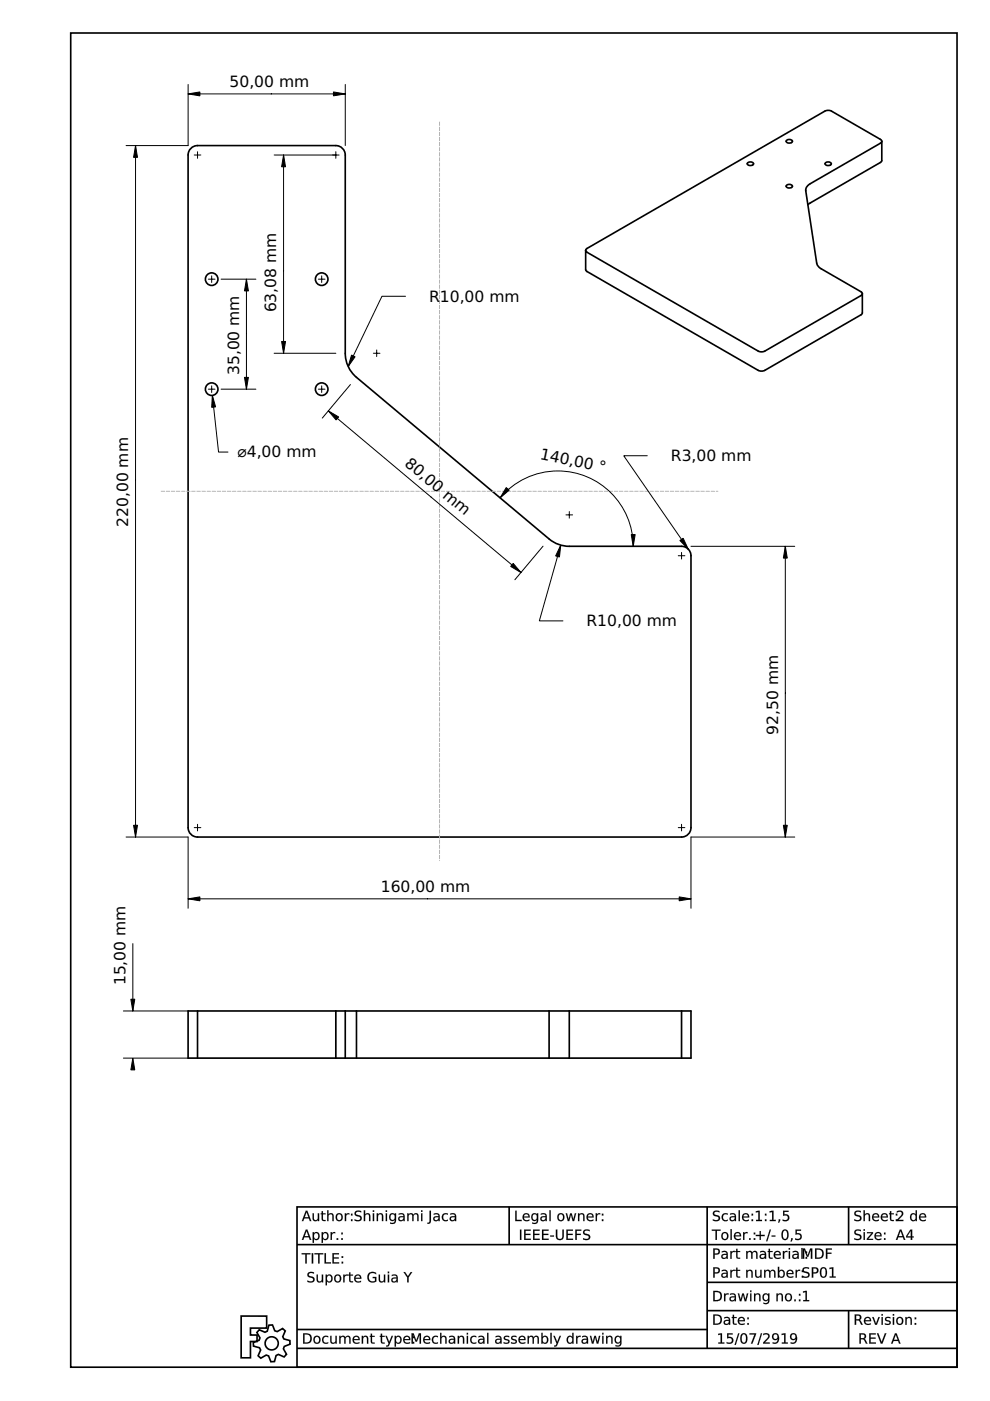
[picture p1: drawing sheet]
<svg xmlns="http://www.w3.org/2000/svg" width="210mm" height="297mm" viewBox="0 0 210 297" stroke-linecap="round" stroke-linejoin="round" font-family="sans-serif">
<defs><g id="words">
<g font-size="3.3">
<text x="48.7" y="18.4">50,00 mm</text>
<text x="91" y="64">R</text>
<text x="93.3" y="64">10,00 mm</text>
<text x="58.6" y="66.2" transform="rotate(-90 58.6 66.2)">63,08 mm</text>
<text x="50.7" y="79.5" transform="rotate(-90 50.7 79.5)">35,00 mm</text>
<text x="50.3" y="97">⌀4,00 mm</text>
<text x="85.6" y="98.5" transform="rotate(40 85.6 98.5)">80,00 mm</text>
<text x="114.4" y="97.3" transform="rotate(11 114.4 97.3)">140,00 °</text>
<text x="142.2" y="97.8">R3,00 mm</text>
<text x="27.2" y="111.7" transform="rotate(-90 27.2 111.7)">220,00 mm</text>
<text x="124.4" y="132.8">R10,00 mm</text>
<text x="165" y="155.8" transform="rotate(-90 165 155.8)">92,50 mm</text>
<text x="80.7" y="189">160,00 mm</text>
<text x="26.6" y="208.9" transform="rotate(-90 26.6 208.9)">15,00 mm</text>
</g>
</g></defs>
<g fill="none" stroke="#000" stroke-width=".35">
<path d="M15 7h187.9v282.9h-187.9zM63 255.9h139.9v34h-139.9zM108 255.9v8M149.9 255.9v30M179.9 255.9v8M51.1 279h5.4v2.6h-3.4v1.5h1.4v1.3h-1.4v3.5h-2zM63 263.9h139.9M149.9 271.9h53M149.9 277.9h53M179.9 277.9v8M55 281.9l1.2 .6 .5-.3 .3-1.2 .8-.1 .5 1.3 .5 .1 1.1-.6 .6 .5-.5 1.2 .2 .5 1.3 .3v.8l-1.2 .5-.2 .5 .7 1.1-.6 .6-1.2-.5-.5 .2-.3 1.3h-.8l-.5-1.2-.5-.2-1.1 .7-.6-.6 .6-1.2-.3-.4-1.3-.4v-.8l1.2-.4 .2-.5-.6-1.2zM63 281.9h86.9"/>
<path d="M63 285.9h139.9"/>
<circle cx="57.6" cy="284.8" r="1.4"/>
</g>
<g fill="#000">
<path d="M170.3 273.8l.8-.1v1.9h.5v.3h-1.3v-.3h.5v-1.6l-.5 .1z"/>
<path d="M65 257l-.4 1.1h.8zM64.8 256.7h.4l.8 2.2h-.3l-.2-.6h-1l-.2 .6h-.3zM66.3 257.2h.2v1a.42 .42 0 0 0 .5 .5 .42 .42 0 0 0 .4-.5v-1h.3v1.7h-.3v-.3a.59 .59 0 0 1-.7 .3 .59 .59 0 0 1-.4-.7zM68.2 256.8h.3v.4h.5v.3h-.5v1l.5 .2v.2l-.6-.1-.1-.1-.1-1.2h-.2v-.3h.2zM69.4 256.6h.2v.9a.59 .59 0 0 1 .8-.3 .59 .59 0 0 1 .3 .7v1h-.2v-1a.42 .42 0 0 0-.5-.5 .42 .42 0 0 0-.4 .6v.9h-.2zM71.6 257.6a.58 .58 0 0 0-.1 .8 .58 .58 0 0 0 .8 .1 .58 .58 0 0 0 0-.7 .58 .58 0 0 0-.7-.2zM71.1 258a.83 .83 0 0 1 1.6 0 .83 .83 0 0 1-1.6 0zM73.1 257.2h.3v.3l.2-.2 .5-.1v.3a.48 .48 0 0 0-.5 0 .48 .48 0 0 0-.2 .5v.9h-.3zM74.4 258.5h.3v.4h-.3zM74.4 257.3h.3v.4h-.3z"/>
<path d="M65 257l-.4 1.1h.8zM65 257l.4 1.1h-.8zM64.8 256.7h.4l.8 2.2h-.3l-.2-.6h-1l-.2 .6h-.3zM64.8 256.7l-.8 2.2h.3l.2-.6h1l.2 .6h.3l-.8-2.2zM66.3 257.2h.3v1a.41 .41 0 0 0 .4 .5 .41 .41 0 0 0 .4-.5v-1h.3v1.7h-.3v-.3a.6 .6 0 0 1-.7 .3 .6 .6 0 0 1-.4-.7zM66.3 257.2v1a.58 .58 0 0 0 .4 .7 .58 .58 0 0 0 .7-.3v.3h.3v-1.7h-.3v1a.44 .44 0 0 1-.4 .5 .44 .44 0 0 1-.5-.5v-1zM68.2 256.8h.3v.4h.5v.3h-.5v1l.5 .1v.3a.61 .61 0 0 1-.8-.6v-.8h-.2v-.3h.2zM68.2 256.8v.5l-.2-.1v.3l.2-.1 .1 1.3 .1 .1 .6 .1v-.2l-.5-.1v-.3v-.9l.5 .1v-.3l-.5 .1v-.5zM69.4 256.6h.3l-.1 .9a.6 .6 0 0 1 .8-.3 .6 .6 0 0 1 .4 .7v1h-.3v-1a.41 .41 0 0 0-.5-.4 .41 .41 0 0 0-.3 .5v.9h-.3zM69.4 256.6v2.3h.2v-.9a.44 .44 0 0 1 .4-.6 .44 .44 0 0 1 .5 .5v1h.2v-1a.58 .58 0 0 0-.4-.7 .58 .58 0 0 0-.7 .4v-1zM71.6 257.6a.56 .56 0 0 0-.1 .8 .56 .56 0 0 0 .7 .1 .56 .56 0 0 0 .1-.7 .56 .56 0 0 0-.7-.2zM71.6 257.6a.61 .61 0 0 1 .8 .2 .61 .61 0 0 1-.3 .9 .63 .63 0 0 1-.7-.4 .63 .63 0 0 1 .2-.7zM71.1 258a.85 .85 0 0 1 1.7 0 .85 .85 0 0 1-1.7 0zM71.1 258a.81 .81 0 0 0 1.6 0 .81 .81 0 0 0-1.6 0zM73.1 257.2h.3v.3l.2-.2 .5-.1v.3a.47 .47 0 0 0-.5 .1 .47 .47 0 0 0-.2 .4v.9h-.3zM73.1 257.2v1.7h.3v-.9a.48 .48 0 0 1 .1-.5 .48 .48 0 0 1 .6 0v-.3l-.5 .1-.2 .3v-.4zM74.4 258.5h.3v.4h-.3zM74.4 258.5v.4h.3v-.4zM74.4 257.3h.3v.4h-.3zM74.4 257.3v.4h.3v-.4z"/>
<path d="M75.4 256.8l.8-.1 .4 .1v.3a.66 .66 0 0 0-1.1 .3v.1a1.17 1.17 0 0 1 1.2 .8 .99 .99 0 0 1-1.5 .5v-.3a.78 .78 0 0 0 1.2-.2l-.1-.2a1.06 1.06 0 0 1-1.1-1zM77.1 256.6h.3v.9a.59 .59 0 0 1 .7-.3 .59 .59 0 0 1 .4 .7v1h-.3v-1a.42 .42 0 0 0-.4-.5 .42 .42 0 0 0-.4 .6v.9h-.3zM79.1 257.2h.2v1.7h-.2zM79.1 256.6h.2v.4h-.2zM79.9 257.2h.2v.3a.59 .59 0 0 1 .8-.3 .59 .59 0 0 1 .4 .7v1h-.3v-1a.42 .42 0 0 0-.5-.5 .42 .42 0 0 0-.4 .6v.9h-.2zM81.8 257.2h.3v1.7h-.3zM81.8 256.6h.3v.4h-.3zM82.9 257.6a.54 .54 0 0 0-.1 .8 .54 .54 0 0 0 .8 0 .55 .55 0 0 0 0-.7 .55 .55 0 0 0-.7-.1zM82.7 257.4l.5-.2 .5 .3v-.3h.3v1.5a.83 .83 0 0 1-1.3 .7v-.2a.6 .6 0 0 0 .7 .1 .6 .6 0 0 0 .3-.7 .71 .71 0 0 1-1 .2 .71 .71 0 0 1-.2-1zM84.8 258.1l-.1 .1a.44 .44 0 0 0 .6 .5 .44 .44 0 0 0 .2-.6zM84.5 257.3a.79 .79 0 0 1 1.3 .7v.9h-.3v-.3a.58 .58 0 0 1-.7 .4 .58 .58 0 0 1-.3-.8 .58 .58 0 0 1 .7-.3h.3a.58 .58 0 0 0-.4-.5 .58 .58 0 0 0-.6 .2zM86.4 257.2h.2v.3a.56 .56 0 0 1 .5-.3 .56 .56 0 0 1 .5 .4 .58 .58 0 0 1 .7-.4 .58 .58 0 0 1 .4 .7v1h-.2v-1a.41 .41 0 0 0-.5-.5 .41 .41 0 0 0-.3 .6v.9h-.3v-1a.41 .41 0 0 0-.4-.5 .41 .41 0 0 0-.4 .6v.9h-.2zM89.3 257.2h.3v1.7h-.3zM89.3 256.6h.3v.4h-.3zM91.1 256.7h.3v2.3l-.3 .4-.5 .1v-.3h.3l.2-.2zM92.2 258.1v.1a.44 .44 0 0 0 .5 .5 .44 .44 0 0 0 .3-.6zM92 257.3a.79 .79 0 0 1 1.2 .7v.9h-.2v-.3a.58 .58 0 0 1-.8 .4 .58 .58 0 0 1-.3-.8 .58 .58 0 0 1 .7-.3h.4a.58 .58 0 0 0-.4-.5 .58 .58 0 0 0-.6 .2zM93.9 257.4l.7-.2 .4 .1v.3a.63 .63 0 0 0-.9 0 .63 .63 0 0 0 0 .9 .63 .63 0 0 0 .9 .1v.2a.88 .88 0 0 1-1.2-.2 .88 .88 0 0 1 .1-1.2zM95.7 258.1l-.1 .1a.44 .44 0 0 0 .6 .5 .44 .44 0 0 0 .3-.6zM95.5 257.3a.79 .79 0 0 1 1.2 .7v.9h-.2v-.3a.58 .58 0 0 1-.8 .4 .58 .58 0 0 1-.3-.8 .58 .58 0 0 1 .7-.3h.4a.58 .58 0 0 0-.5-.5 .58 .58 0 0 0-.5 .2z"/>
<path d="M75.4 256.8l.3-.1a.56 .56 0 0 1 .9 .4 .65 .65 0 0 0-1.1 .3l.6 .2a.69 .69 0 0 1 .6 .9 .69 .69 0 0 1-1 .4l-.5-.1v-.3a.83 .83 0 0 0 1.2-.2l-.1-.2-.3-.2a.65 .65 0 0 1-.8-.3 .65 .65 0 0 1 .2-.8zM75.4 256.8a.58 .58 0 0 0-.2 .7 .58 .58 0 0 0 .6 .4 .46 .46 0 0 1 .6 .5 .46 .46 0 0 1-.7 .3l-.5-.2v.3a.93 .93 0 0 0 1.5-.7l-.3-.3-.9-.3a.46 .46 0 0 1 .2-.6 .46 .46 0 0 1 .6 0l.3 .2v-.3l-.7-.1zM77.1 256.6h.3v.9a.6 .6 0 0 1 .7-.3 .6 .6 0 0 1 .4 .7v1h-.3v-1a.41 .41 0 0 0-.4-.4 .41 .41 0 0 0-.4 .5v.9h-.3zM77.1 256.6v2.3h.3v-.9a.44 .44 0 0 1 .4-.6 .44 .44 0 0 1 .5 .5l-.1 1h.3v-1a.58 .58 0 0 0-.4-.7 .58 .58 0 0 0-.7 .4v-1zM79 257.2h.3v1.7h-.3zM79.1 257.2v1.7h.2v-1.7zM79 256.6h.3v.4h-.3zM79.1 256.6v.4h.2v-.4zM79.9 257.2h.3l-.1 .3a.6 .6 0 0 1 .8-.3 .6 .6 0 0 1 .4 .7v1h-.3v-1a.41 .41 0 0 0-.5-.4 .41 .41 0 0 0-.3 .5v.9h-.3zM79.9 257.2v1.7h.2v-.9a.44 .44 0 0 1 .4-.6 .44 .44 0 0 1 .5 .5v1h.3l-.1-1a.58 .58 0 0 0-.4-.7 .58 .58 0 0 0-.7 .4v-.4zM81.8 257.2h.3v1.7h-.3zM81.8 257.2v1.7h.3v-1.7zM81.8 256.6h.3v.4h-.3zM81.8 256.6v.4h.3v-.4zM82.9 257.6a.53 .53 0 0 0 0 .8 .53 .53 0 0 0 .7 0 .53 .53 0 0 0 0-.7 .53 .53 0 0 0-.7-.1zM82.9 257.6a.59 .59 0 0 1 .8 .2 .59 .59 0 0 1-.3 .8 .62 .62 0 0 1-.6-.3 .62 .62 0 0 1 .1-.7zM82.7 257.4a.61 .61 0 0 1 1 .1v-.3h.3v1.5a.88 .88 0 0 1-1.3 .7v-.3a.61 .61 0 0 0 .7 .1 .61 .61 0 0 0 .3-.6 .62 .62 0 0 1-.6 .3 .62 .62 0 0 1-.5-.4l-.1-.7zM82.7 257.4a.78 .78 0 0 0-.1 1.1 .78 .78 0 0 0 1 .2l.1-.2a.61 .61 0 0 1-.2 .8 .61 .61 0 0 1-.8-.1v.2a.82 .82 0 0 0 1.3-.7v-1.5h-.3v.4a.6 .6 0 0 0-1-.2zM84.8 258.2h-.1a.42 .42 0 0 0 .6 .5 .42 .42 0 0 0 .2-.6zM84.8 258.1l.7-.1a.46 .46 0 0 1-.2 .6 .46 .46 0 0 1-.6-.2zM84.5 257.3a.81 .81 0 0 1 1.3 .7v.9h-.3v-.3a.59 .59 0 0 1-.7 .4 .59 .59 0 0 1-.4-.8 .59 .59 0 0 1 .8-.4l.3 .1a.58 .58 0 0 0-.4-.5 .58 .58 0 0 0-.6 .2zM84.5 257.3v.3a.62 .62 0 0 1 1.1 .3 .74 .74 0 0 0-.8 0 .74 .74 0 0 0-.3 .7 .62 .62 0 0 0 1.1 0l-.1 .3h.3a1.81 1.81 0 0 0-.2-1.5l-.5-.2zM86.3 257.2h.3v.3a.56 .56 0 0 1 .6-.3 .56 .56 0 0 1 .5 .4h-.1a.59 .59 0 0 1 .8-.4 .59 .59 0 0 1 .4 .7v1h-.3v-1a.39 .39 0 0 0-.5-.4 .39 .39 0 0 0-.3 .5v.9h-.3v-1a.39 .39 0 0 0-.4-.4 .39 .39 0 0 0-.4 .5v.9h-.3zM86.4 257.2v1.7h.2v-.9a.42 .42 0 0 1 .4-.6 .42 .42 0 0 1 .4 .5v1h.3v-.9a.42 .42 0 0 1 .3-.6 .42 .42 0 0 1 .5 .5v1h.2v-1a.57 .57 0 0 0-.4-.7 .57 .57 0 0 0-.7 .4 .55 .55 0 0 0-.5-.4 .55 .55 0 0 0-.5 .4v-.4zM89.3 257.2h.3v1.7h-.3zM89.3 257.2v1.7h.3v-1.7zM89.3 256.6h.3v.4h-.3zM89.3 256.6v.4h.3v-.4zM91.1 256.7h.3v2a.62 .62 0 0 1-.8 .8v-.3h.3l.1-.2zM91.1 256.7v2.3l-.2 .2h-.3v.3l.5-.1 .2-.4 .1-2.3zM92.3 258.2h-.1a.42 .42 0 0 0 .5 .5 .42 .42 0 0 0 .3-.6zM92.2 258.1l.8-.1a.46 .46 0 0 1-.3 .6 .46 .46 0 0 1-.6-.2zM92 257.3a.81 .81 0 0 1 1.3 .7v.9h-.3v-.3a.59 .59 0 0 1-.8 .4 .59 .59 0 0 1-.3-.8 .59 .59 0 0 1 .7-.4l.4 .1a.58 .58 0 0 0-.5-.5 .58 .58 0 0 0-.5 .2zM92 257.3v.3a.62 .62 0 0 1 1 .3 .74 .74 0 0 0-.8 0 .74 .74 0 0 0-.3 .7 .62 .62 0 0 0 1.1 0v.3h.2a1.81 1.81 0 0 0-.2-1.5l-.5-.2zM93.9 257.4a.99 .99 0 0 1 1.1-.1v.3a.62 .62 0 0 0-.9 0 .62 .62 0 0 0 0 .9 .62 .62 0 0 0 .9 .1 .45 .45 0 0 1-.3 .4 .45 .45 0 0 1-.5-.1 .93 .93 0 0 1-.3-1.5zM93.9 257.4a.87 .87 0 0 0-.1 1.2 .87 .87 0 0 0 1.2 .2v-.2a.64 .64 0 0 1-.9-.1 .64 .64 0 0 1 0-.9 .64 .64 0 0 1 .9 0v-.3l-.4-.1zM95.7 258.2h-.1a.42 .42 0 0 0 .6 .5 .42 .42 0 0 0 .2-.6zM95.7 258.1l.8-.1a.46 .46 0 0 1-.3 .6 .46 .46 0 0 1-.6-.2zM95.4 257.3h.1a.81 .81 0 0 1 1.2 .7v.9h-.3l.1-.3a.59 .59 0 0 1-.8 .4 .59 .59 0 0 1-.3-.8 .59 .59 0 0 1 .7-.4l.4 .1a.58 .58 0 0 0-.5-.5 .58 .58 0 0 0-.6 .2zM95.5 257.3v.3a.62 .62 0 0 1 1 .3 .74 .74 0 0 0-.8 0 .74 .74 0 0 0-.3 .7 .62 .62 0 0 0 1.1 0v.3h.2a1.81 1.81 0 0 0-.2-1.5l-.5-.2z"/>
<path d="M109.2 256.7h.3v1.9h1.1v.3h-1.4zM111 257.4a.76 .76 0 0 1 .9-.1 .76 .76 0 0 1 .4 .8h-1.2a.7 .7 0 0 0 1.1 .5v.2a.93 .93 0 0 1-1.2-.1 .93 .93 0 0 1 0-1.3zM111.2 257.6l-.1 .3h.9l-.2-.4zM113 257.6a.54 .54 0 0 0 0 .8 .54 .54 0 0 0 .8 0 .55 .55 0 0 0-.1-.7 .55 .55 0 0 0-.7-.1zM112.8 257.4l.5-.2 .5 .3v-.3h.3v1.5a.83 .83 0 0 1-1.3 .7v-.2a.6 .6 0 0 0 .7 .1 .6 .6 0 0 0 .3-.7 .71 .71 0 0 1-.9 .2 .71 .71 0 0 1-.2-1zM114.9 258.1v.1a.44 .44 0 0 0 .5 .5 .44 .44 0 0 0 .3-.6zM114.7 257.3a.79 .79 0 0 1 1.2 .7v.9h-.2v-.3a.58 .58 0 0 1-.8 .4 .58 .58 0 0 1-.3-.8 .58 .58 0 0 1 .7-.3h.4a.58 .58 0 0 0-.4-.5 .58 .58 0 0 0-.6 .2zM116.5 256.6h.3v2.3h-.3zM118.6 257.6a.58 .58 0 0 0-.1 .8 .58 .58 0 0 0 .8 .1 .58 .58 0 0 0 0-.7 .58 .58 0 0 0-.7-.2zM118.1 258a.83 .83 0 0 1 1.6 0 .83 .83 0 0 1-1.6 0zM120 257.2h.2l.4 1.3 .3-1.3h.3l.4 1.3 .3-1.3h.3l-.5 1.7h-.3l-.3-1.4-.4 1.4h-.3zM122.6 257.2h.2v.3a.59 .59 0 0 1 .7-.3 .59 .59 0 0 1 .4 .7v1h-.2v-1a.42 .42 0 0 0-.5-.5 .42 .42 0 0 0-.4 .6v.9h-.2zM124.6 257.4a.76 .76 0 0 1 .9-.1 .76 .76 0 0 1 .4 .8h-1.3a.7 .7 0 0 0 1.2 .5v.2a.93 .93 0 0 1-1.2-.1 .93 .93 0 0 1 0-1.3zM124.8 257.6l-.2 .3h1l-.3-.4zM126.3 257.2h.3v.3l.2-.2 .5-.1v.3a.48 .48 0 0 0-.5 0 .48 .48 0 0 0-.2 .5v.9h-.3zM127.6 258.5h.3v.4h-.3zM127.6 257.3h.3v.4h-.3z"/>
<path d="M109.2 256.7h.4l-.1 1.9h1.1v.3h-1.4zM109.2 256.7v2.2h1.4v-.3l-1.1 .1v-2zM111 257.4a.77 .77 0 0 1 .9-.1 .77 .77 0 0 1 .4 .8h-1.2a.69 .69 0 0 0 .5 .6 .69 .69 0 0 0 .7-.2v.1a.54 .54 0 0 1-.9 .3 .91 .91 0 0 1-.4-1.5zM111 257.5a.91 .91 0 0 0 0 1.2 .91 .91 0 0 0 1.2 .1l.1-.2a.71 .71 0 0 1-.8 .1 .71 .71 0 0 1-.4-.6h1.2a.74 .74 0 0 0-.4-.8 .74 .74 0 0 0-.9 .2zM111.2 257.6l-.1 .3h.9l-.2-.4zM111.2 257.6a.47 .47 0 0 1 .6-.2 .47 .47 0 0 1 .2 .5h-.9zM113 257.6a.53 .53 0 0 0 0 .8 .53 .53 0 0 0 .8 0 .53 .53 0 0 0-.1-.7 .53 .53 0 0 0-.7-.1zM113 257.6a.59 .59 0 0 1 .9 .2 .59 .59 0 0 1-.3 .8 .62 .62 0 0 1-.7-.3 .62 .62 0 0 1 .1-.7zM112.8 257.4a.61 .61 0 0 1 1 .1v-.3h.3v1.5a.88 .88 0 0 1-1.3 .7v-.3a.61 .61 0 0 0 .7 .1 .61 .61 0 0 0 .3-.6 .62 .62 0 0 1-.6 .3 .62 .62 0 0 1-.5-.4l-.1-.7zM112.8 257.4a.78 .78 0 0 0-.1 1.1 .78 .78 0 0 0 1 .2l.1-.2a.61 .61 0 0 1-.2 .8 .61 .61 0 0 1-.8-.1v.2a.82 .82 0 0 0 1.3-.7v-1.5h-.3v.4a.6 .6 0 0 0-1-.2zM115 258.2h-.1a.42 .42 0 0 0 .5 .5 .42 .42 0 0 0 .3-.6zM114.9 258.1l.8-.1a.46 .46 0 0 1-.3 .6 .46 .46 0 0 1-.6-.2zM114.7 257.3a.81 .81 0 0 1 1.3 .7v.9h-.3v-.3a.59 .59 0 0 1-.8 .4 .59 .59 0 0 1-.3-.8 .59 .59 0 0 1 .7-.4l.4 .1a.58 .58 0 0 0-.5-.5 .58 .58 0 0 0-.5 .2zM114.7 257.3v.3a.62 .62 0 0 1 1 .3 .74 .74 0 0 0-.8 0 .74 .74 0 0 0-.3 .7 .62 .62 0 0 0 1.1 0v.3h.2a1.81 1.81 0 0 0-.1-1.5l-.6-.2zM116.5 256.6h.3v2.3h-.3zM116.5 256.6v2.3h.3v-2.3zM118.6 257.6a.56 .56 0 0 0-.1 .8 .56 .56 0 0 0 .7 .1 .56 .56 0 0 0 .1-.7 .56 .56 0 0 0-.7-.2zM118.6 257.6a.61 .61 0 0 1 .8 .2 .61 .61 0 0 1-.3 .9 .63 .63 0 0 1-.7-.4 .63 .63 0 0 1 .2-.7zM118.1 258a.85 .85 0 0 1 1.7 0 .85 .85 0 0 1-1.7 0zM118.1 258a.81 .81 0 0 0 1.6 0 .81 .81 0 0 0-1.6 0zM119.9 257.2h.3l.4 1.3 .3-1.3h.3l.4 1.3 .3-1.3h.3l-.5 1.7h-.3l-.3-1.4-.4 1.4h-.3zM120 257.2l.4 1.7h.3l.4-1.4 .3 1.4h.3l.5-1.7h-.3l-.3 1.4-.4-1.4h-.3l-.3 1.4-.4-1.4zM122.5 257.2h.3v.3a.6 .6 0 0 1 .8-.3 .6 .6 0 0 1 .3 .7v1h-.3v-1a.41 .41 0 0 0-.4-.4 .41 .41 0 0 0-.4 .5v.9h-.3zM122.6 257.2v1.7h.2v-.9a.44 .44 0 0 1 .4-.6 .44 .44 0 0 1 .5 .5v1h.2v-1a.58 .58 0 0 0-.4-.7 .58 .58 0 0 0-.7 .4v-.4zM124.6 257.4a.77 .77 0 0 1 .9-.1 .77 .77 0 0 1 .4 .8h-1.3a.69 .69 0 0 0 .5 .6 .69 .69 0 0 0 .7-.2v.1a.54 .54 0 0 1-.8 .3 .91 .91 0 0 1-.4-1.5zM124.6 257.5a.91 .91 0 0 0 0 1.2 .91 .91 0 0 0 1.2 .1v-.2a.71 .71 0 0 1-.7 .1 .71 .71 0 0 1-.5-.6h1.3a.74 .74 0 0 0-.4-.8 .74 .74 0 0 0-.9 .2zM124.8 257.6l-.2 .3h1l-.3-.4zM124.8 257.6a.47 .47 0 0 1 .5-.2 .47 .47 0 0 1 .3 .5h-1zM126.3 257.2h.3v.3l.2-.2 .5-.1v.3a.47 .47 0 0 0-.5 .1 .47 .47 0 0 0-.2 .4v.9h-.3zM126.3 257.2v1.7h.3v-.9a.48 .48 0 0 1 .1-.5 .48 .48 0 0 1 .6 0v-.3l-.5 .1-.2 .3v-.4zM127.6 258.5h.3v.4h-.3zM127.6 258.5v.4h.3v-.4zM127.6 257.3h.3v.4h-.3zM127.6 257.3v.4h.3v-.4z"/>
<path d="M151.3 256.8l.9-.1 .3 .1v.3a.66 .66 0 0 0-1 .3v.1a1.17 1.17 0 0 1 1.2 .8 .99 .99 0 0 1-1.6 .5v-.3a.78 .78 0 0 0 1.3-.2l-.1-.2a1.06 1.06 0 0 1-1.1-1zM153.2 257.4l.8-.2 .3 .1v.3a.63 .63 0 0 0-.8 0 .63 .63 0 0 0 0 .9 .63 .63 0 0 0 .8 .1v.2a.88 .88 0 0 1-1.2-.2 .88 .88 0 0 1 .1-1.2zM155.1 258.1l-.1 .1a.44 .44 0 0 0 .5 .5 .44 .44 0 0 0 .3-.6zM154.8 257.3a.79 .79 0 0 1 1.3 .7v.9h-.3v-.3a.58 .58 0 0 1-.8 .4 .58 .58 0 0 1-.3-.8 .58 .58 0 0 1 .7-.3h.4a.58 .58 0 0 0-.4-.5 .58 .58 0 0 0-.6 .2zM156.6 256.6h.3v2.3h-.3zM157.5 257.4a.76 .76 0 0 1 1-.1 .76 .76 0 0 1 .3 .8h-1.2a.7 .7 0 0 0 1.2 .5v.2a.93 .93 0 0 1-1.3-.1 .93 .93 0 0 1 0-1.3zM157.8 257.6l-.2 .3h1l-.3-.4zM159.4 258.5h.3v.4h-.3zM159.4 257.3h.3v.4h-.3z"/>
<path d="M151.3 256.8l.4-.1a.56 .56 0 0 1 .9 .4 .65 .65 0 0 0-1.1 .3l.5 .2a.69 .69 0 0 1 .7 .9 .69 .69 0 0 1-1 .4l-.6-.1v-.3a.83 .83 0 0 0 1.2-.2v-.2l-.4-.2a.65 .65 0 0 1-.7-.3 .65 .65 0 0 1 .1-.8zM151.3 256.8a.58 .58 0 0 0-.1 .7 .58 .58 0 0 0 .6 .4 .46 .46 0 0 1 .6 .5 .46 .46 0 0 1-.7 .3l-.6-.2v.3a.93 .93 0 0 0 1.5-.7l-.2-.3-.9-.3a.46 .46 0 0 1 .1-.6 .46 .46 0 0 1 .6 0l.3 .2v-.3l-.6-.1zM153.2 257.4a.99 .99 0 0 1 1.1-.1v.3a.62 .62 0 0 0-.8 0 .62 .62 0 0 0 0 .9 .62 .62 0 0 0 .8 .1 .45 .45 0 0 1-.2 .4 .45 .45 0 0 1-.5-.1 .93 .93 0 0 1-.4-1.5zM153.2 257.4a.87 .87 0 0 0 0 1.2 .87 .87 0 0 0 1.1 .2v-.2a.64 .64 0 0 1-.9-.1 .64 .64 0 0 1 0-.9 .64 .64 0 0 1 .9 0v-.3l-.4-.1zM155.1 258.2h-.1a.42 .42 0 0 0 .5 .5 .42 .42 0 0 0 .3-.6zM155.1 258.1l.7-.1a.46 .46 0 0 1-.3 .6 .46 .46 0 0 1-.6-.2zM154.8 257.3a.81 .81 0 0 1 1.3 .7v.9h-.3v-.3a.59 .59 0 0 1-.8 .4 .59 .59 0 0 1-.3-.8 .59 .59 0 0 1 .7-.4l.4 .1a.58 .58 0 0 0-.4-.5 .58 .58 0 0 0-.6 .2zM154.8 257.3v.3a.62 .62 0 0 1 1 .3 .74 .74 0 0 0-.8 0 .74 .74 0 0 0-.3 .7 .62 .62 0 0 0 1.1 0v.3h.2a1.81 1.81 0 0 0-.1-1.5l-.6-.2zM156.6 256.6h.3v2.3h-.3zM156.6 256.6v2.3h.3v-2.3zM157.5 257.4a.77 .77 0 0 1 1-.1 .77 .77 0 0 1 .3 .8h-1.2a.69 .69 0 0 0 .5 .6 .69 .69 0 0 0 .7-.2v.1a.54 .54 0 0 1-.9 .3 .91 .91 0 0 1-.4-1.5zM157.6 257.5a.91 .91 0 0 0 0 1.2 .91 .91 0 0 0 1.2 .1v-.2a.71 .71 0 0 1-.8 .1 .71 .71 0 0 1-.4-.6h1.2a.74 .74 0 0 0-.3-.8 .74 .74 0 0 0-.9 .2zM157.8 257.6l-.2 .3h1l-.3-.4zM157.8 257.6a.47 .47 0 0 1 .5-.2 .47 .47 0 0 1 .3 .5h-1zM159.3 258.5h.4v.4h-.4zM159.4 258.5v.4h.3v-.4zM159.3 257.3h.4v.4h-.4zM159.4 257.3v.4h.3v-.4z"/>
<path d="M160.3 256.8l.8-.1v1.9h.5v.3h-1.3v-.3h.5v-1.6l-.5 .1zM162.2 258.5h.3v.4h-.3zM162.2 257.3h.3v.4h-.3zM163.2 256.8l.8-.1v1.9h.5v.3h-1.3v-.3h.5v-1.6l-.5 .1zM165.1 258.5h.3v.3l-.2 .4h-.2zM166 256.7h1.2v.3h-.9v.5a.78 .78 0 0 1 1.1 .8 .78 .78 0 0 1-1.2 .6l-.3-.1v-.3a.57 .57 0 0 0 .9 .1 .57 .57 0 0 0-.1-.9l-.7 .1z"/>
<path d="M160.2 256.8l.9-.1v1.9h.5v.3h-1.3v-.3h.5v-1.6l-.6 .1zM160.3 256.8v.3l.5-.1v1.7l-.5-.1v.3h1.3v-.3l-.5 .1v-2zM162.2 258.5h.3v.4h-.3zM162.2 258.5v.4h.3v-.4zM162.2 257.3h.3v.4h-.3zM162.2 257.3v.4h.3v-.4zM163.2 256.8l.8-.1v1.9h.5v.3h-1.3v-.3h.5v-1.6l-.5 .1zM163.2 256.8v.3l.5-.1v1.7l-.5-.1v.3h1.3v-.3l-.5 .1v-2zM165.1 258.5h.3v.3l-.2 .5h-.2zM165.1 258.5l-.1 .7h.2l.2-.4v-.3zM166 256.7h1.2v.3h-.9v.5a.79 .79 0 0 1 1.1 .8 .79 .79 0 0 1-1.2 .6l-.3-.1v-.3a.57 .57 0 0 0 .9 .1 .57 .57 0 0 0-.1-.9l-.7 .1zM166 256.7v1.1a.59 .59 0 0 1 .9-.1 .59 .59 0 0 1 0 .9 .59 .59 0 0 1-.8 0l-.2-.1v.3a.84 .84 0 0 0 1.1 0 .84 .84 0 0 0 .1-1.1l-.3-.2h-.5v-.6l.9 .1v-.3z"/>
<path d="M181.3 256.8l.9-.1 .3 .1v.3a.66 .66 0 0 0-1.1 .3l.1 .1a1.17 1.17 0 0 1 1.2 .8 .99 .99 0 0 1-1.6 .5v-.3a.78 .78 0 0 0 1.2-.2v-.2a1.06 1.06 0 0 1-1.2-1zM183.1 256.6h.3v.9a.59 .59 0 0 1 .7-.3 .59 .59 0 0 1 .4 .7v1h-.3v-1a.42 .42 0 0 0-.4-.5 .42 .42 0 0 0-.4 .6v.9h-.3zM185.1 257.4a.76 .76 0 0 1 .9-.1 .76 .76 0 0 1 .4 .8h-1.2a.7 .7 0 0 0 1.1 .5v.2a.93 .93 0 0 1-1.2-.1 .93 .93 0 0 1 0-1.3zM185.3 257.6l-.1 .3h.9l-.2-.4zM187 257.4a.76 .76 0 0 1 .9-.1 .76 .76 0 0 1 .4 .8h-1.3a.7 .7 0 0 0 1.2 .5v.2a.93 .93 0 0 1-1.2-.1 .93 .93 0 0 1 0-1.3zM187.2 257.6l-.2 .3h1l-.3-.4zM188.7 256.8h.3v.4h.5v.3h-.5v1l.5 .2v.2l-.6-.1-.2-.1v-1.2h-.2v-.3h.2zM189.9 258.5h.4v.4h-.4zM189.9 257.3h.4v.4h-.4z"/>
<path d="M181.3 256.8l.4-.1a.56 .56 0 0 1 .8 .4 .65 .65 0 0 0-1 .3l.5 .2a.69 .69 0 0 1 .7 .9 .69 .69 0 0 1-1 .4l-.6-.1v-.3a.83 .83 0 0 0 1.2-.2l-.1-.2-.3-.2a.65 .65 0 0 1-.7-.3 .65 .65 0 0 1 .1-.8zM181.3 256.8a.58 .58 0 0 0-.1 .7 .58 .58 0 0 0 .5 .4 .46 .46 0 0 1 .7 .5 .46 .46 0 0 1-.7 .3l-.6-.2v.3a.93 .93 0 0 0 1.5-.7l-.2-.3-.9-.3a.46 .46 0 0 1 .1-.6 .46 .46 0 0 1 .6 0l.3 .2v-.3l-.6-.1zM183.1 256.6h.3v.9a.6 .6 0 0 1 .7-.3 .6 .6 0 0 1 .4 .7v1h-.3v-1a.41 .41 0 0 0-.4-.4 .41 .41 0 0 0-.4 .5v.9h-.3zM183.1 256.6v2.3h.3v-.9a.44 .44 0 0 1 .4-.6 .44 .44 0 0 1 .4 .5v1h.3v-1a.58 .58 0 0 0-.4-.7 .58 .58 0 0 0-.7 .4v-1zM185.1 257.4a.77 .77 0 0 1 .9-.1 .77 .77 0 0 1 .4 .8h-1.2a.69 .69 0 0 0 .5 .6 .69 .69 0 0 0 .7-.2v.1a.54 .54 0 0 1-.9 .3 .91 .91 0 0 1-.4-1.5zM185.1 257.5a.91 .91 0 0 0 0 1.2 .91 .91 0 0 0 1.2 .1l.1-.2a.71 .71 0 0 1-.8 .1 .71 .71 0 0 1-.4-.6h1.2a.74 .74 0 0 0-.4-.8 .74 .74 0 0 0-.9 .2zM185.3 257.6l-.1 .3h.9l-.2-.4zM185.3 257.6a.47 .47 0 0 1 .6-.2 .47 .47 0 0 1 .2 .5h-.9zM186.9 257.4a.77 .77 0 0 1 1-.1 .77 .77 0 0 1 .4 .8h-1.3a.69 .69 0 0 0 .5 .6 .69 .69 0 0 0 .7-.2v.1a.54 .54 0 0 1-.9 .3 .91 .91 0 0 1-.4-1.5zM187 257.5a.91 .91 0 0 0 0 1.2 .91 .91 0 0 0 1.2 .1v-.2a.71 .71 0 0 1-.7 .1 .71 .71 0 0 1-.5-.6h1.2a.74 .74 0 0 0-.3-.8 .74 .74 0 0 0-.9 .2zM187.2 257.6l-.2 .3h1l-.3-.4zM187.2 257.6a.47 .47 0 0 1 .5-.2 .47 .47 0 0 1 .3 .5h-1zM188.7 256.8h.3v.4h.5v.3h-.5v1l.5 .1v.3a.61 .61 0 0 1-.8-.6v-.8h-.2v-.3h.2zM188.7 256.8v.5l-.2-.1v.3l.2-.1 .1 1.3 .1 .1 .6 .1v-.2l-.5-.1-.1-.3v-.9l.6 .1v-.3l-.6 .1 .1-.5zM189.9 258.5h.4v.4h-.4zM189.9 258.5v.4h.4v-.4zM189.9 257.3h.4v.4h-.4zM189.9 257.3v.4h.4v-.4z"/>
<path d="M190.2 256.8a.77 .77 0 0 1 .9-.1 .77 .77 0 0 1 .3 1l-.9 .9h1v.3h-1.4v-.3l.5-.4a.94 .94 0 0 0 .5-1.2l-.5-.1-.4 .2zM193.1 257.4l.5-.2 .5 .3v-.9h.3v2.3h-.3v-.3a.72 .72 0 0 1-.9 .2 .72 .72 0 0 1-.2-1zM193.3 257.6a.58 .58 0 0 0 0 .8 .58 .58 0 0 0 .7 .1 .58 .58 0 0 0 .1-.7 .58 .58 0 0 0-.8-.2zM195.1 257.4a.76 .76 0 0 1 .9-.1 .76 .76 0 0 1 .4 .8h-1.3a.7 .7 0 0 0 1.2 .5v.2a.93 .93 0 0 1-1.2-.1 .93 .93 0 0 1 0-1.3zM195.3 257.6l-.2 .3h1l-.3-.4z"/>
<path d="M190.1 256.8a.78 .78 0 0 1 1-.1 .78 .78 0 0 1 .3 1l-.9 .9h1v.3h-1.4a.59 .59 0 0 1 .5-.7 .93 .93 0 0 0 .5-1.2l-.5-.1-.5 .2zM190.2 256.8v.3a.55 .55 0 0 1 .8-.1 .55 .55 0 0 1 0 .8l-.9 .8v.3h1.4v-.3l-1 .1 .8-.9a.71 .71 0 0 0 0-1 .71 .71 0 0 0-1 0zM193.1 257.4a.61 .61 0 0 1 1 .1v-.9h.3v2.3h-.3v-.3a.62 .62 0 0 1-.6 .4 .62 .62 0 0 1-.5-.5v-.7zM193.1 257.5a.83 .83 0 0 0-.1 .9 .83 .83 0 0 0 .9 .4l.3-.2-.1 .3h.3v-2.3h-.3l.1 1a.6 .6 0 0 0-1.1-.1zM193.4 257.6a.56 .56 0 0 0-.1 .8 .56 .56 0 0 0 .7 .1 .56 .56 0 0 0 .1-.7 .56 .56 0 0 0-.7-.2zM193.3 257.6a.61 .61 0 0 1 .9 .2 .61 .61 0 0 1-.3 .9 .64 .64 0 0 1-.7-.4 .64 .64 0 0 1 .1-.7zM195.1 257.4a.77 .77 0 0 1 .9-.1 .77 .77 0 0 1 .4 .8h-1.3a.69 .69 0 0 0 .5 .6 .69 .69 0 0 0 .7-.2v.1a.54 .54 0 0 1-.8 .3 .91 .91 0 0 1-.4-1.5zM195.1 257.5a.91 .91 0 0 0 0 1.2 .91 .91 0 0 0 1.2 .1v-.2a.71 .71 0 0 1-.7 .1 .71 .71 0 0 1-.5-.6h1.3a.74 .74 0 0 0-.4-.8 .74 .74 0 0 0-.9 .2zM195.3 257.6l-.2 .3h1l-.3-.4zM195.3 257.6a.47 .47 0 0 1 .5-.2 .47 .47 0 0 1 .3 .5h-1z"/>
<path d="M64 265.7h1.8v.2h-.8v2h-.3v-2h-.7zM66.1 265.7h.3v2.2h-.3zM66.7 265.7h1.8v.2h-.7v2h-.3v-2h-.8zM68.8 265.7h.3v1.9h1.1v.3h-1.4zM70.5 265.7h1.4v.2h-1.1v.7h1v.2h-1v.8h1.1v.3h-1.4zM72.4 267.5h.3v.4h-.3zM72.4 266.3h.3v.4h-.3z"/>
<path d="M63.9 265.7h1.9v.3l-.8-.1 .1 2h-.4v-2l-.8 .1zM64 265.7v.2h.8l-.1 2h.3v-2h.8v-.2zM66.1 265.7h.3v2.2h-.3zM66.1 265.7v2.2h.3v-2.2zM66.7 265.7h1.8v.3l-.7-.1v2h-.4l.1-2-.8 .1zM66.7 265.7v.2h.8v2h.3l-.1-2h.8v-.2zM68.8 265.7h.3v1.9h1.1v.3h-1.4zM68.8 265.7v2.2h1.4v-.3l-1.1 .1v-2zM70.5 265.7h1.4v.3l-1.1-.1v.7h1v.3l-1-.1v.8h1.1v.3h-1.4zM70.5 265.7v2.2h1.4v-.3l-1.1 .1v-.9h1v-.2h-1v-.7h1.1v-.2zM72.4 267.5h.4v.4h-.4zM72.4 267.5v.4h.3v-.4zM72.4 266.3h.4v.4h-.4zM72.4 266.3v.4h.3v-.4z"/>
<path d="M65 261l-.4 1.1h.8zM64.8 260.7h.4l.8 2.2h-.3l-.2-.6h-1l-.2 .6h-.3zM66.3 261.2h.3v.3a.72 .72 0 0 1 .9-.2 .72 .72 0 0 1 .2 1 .64 .64 0 0 1-.4 .6 .64 .64 0 0 1-.7-.3v.9h-.3zM66.7 261.6a.58 .58 0 0 0-.1 .8 .58 .58 0 0 0 .8 .1 .58 .58 0 0 0 .1-.7 .58 .58 0 0 0-.8-.2zM68.2 261.2h.3v.3a.72 .72 0 0 1 .9-.2 .72 .72 0 0 1 .2 1 .64 .64 0 0 1-.4 .6 .64 .64 0 0 1-.7-.3v.9h-.3zM68.6 261.6a.58 .58 0 0 0-.1 .8 .58 .58 0 0 0 .8 .1 .58 .58 0 0 0 .1-.7 .58 .58 0 0 0-.8-.2zM70.1 261.2h.3v.3l.2-.2 .5-.1v.3a.48 .48 0 0 0-.5 0 .48 .48 0 0 0-.2 .5v.9h-.3zM71.4 262.5h.3v.4h-.3zM72.4 262.5h.3v.4h-.3zM72.4 261.3h.3v.4h-.3z"/>
<path d="M65 261l-.4 1.1h.8zM65 260.9l.4 1.2h-.8zM64.8 260.7h.4l.8 2.2h-.3l-.2-.6h-1l-.2 .6h-.3zM64.8 260.7l-.8 2.2h.3l.2-.6h1l.2 .6h.3l-.8-2.2zM66.3 261.2h.3v.3a.62 .62 0 0 1 .6-.3 .62 .62 0 0 1 .5 .4 .79 .79 0 0 1 0 1 .79 .79 0 0 1-1 .2l-.1-.2v.9h-.3zM66.3 261.2v2.3h.3v-.9a.7 .7 0 0 0 .9 .2 .7 .7 0 0 0 .2-1 .63 .63 0 0 0-.5-.6 .63 .63 0 0 0-.6 .4v-.4zM66.7 261.6a.56 .56 0 0 0-.1 .8 .56 .56 0 0 0 .7 .1 .56 .56 0 0 0 .1-.7 .56 .56 0 0 0-.7-.2zM66.7 261.6a.61 .61 0 0 1 .8 .2 .61 .61 0 0 1-.3 .9 .64 .64 0 0 1-.6-.4 .64 .64 0 0 1 .1-.7zM68.2 261.2h.3v.3a.62 .62 0 0 1 .6-.3 .62 .62 0 0 1 .5 .4 .79 .79 0 0 1 0 1 .79 .79 0 0 1-1 .2l-.1-.2v.9h-.3zM68.2 261.2v2.3h.3v-.9a.7 .7 0 0 0 .9 .2 .7 .7 0 0 0 .2-1 .63 .63 0 0 0-.4-.6 .63 .63 0 0 0-.7 .4v-.4zM68.6 261.6a.56 .56 0 0 0-.1 .8 .56 .56 0 0 0 .8 .1 .56 .56 0 0 0 0-.7 .56 .56 0 0 0-.7-.2zM68.6 261.6a.61 .61 0 0 1 .8 .2 .61 .61 0 0 1-.3 .9 .64 .64 0 0 1-.6-.4 .64 .64 0 0 1 .1-.7zM70.1 261.2h.3v.3l.2-.2 .5-.1v.3a.47 .47 0 0 0-.5 .1 .47 .47 0 0 0-.2 .4v.9h-.3zM70.1 261.2v1.7h.3v-.9a.48 .48 0 0 1 .1-.5 .48 .48 0 0 1 .6 0v-.3l-.5 .1-.2 .3v-.4zM71.4 262.5h.3v.4h-.3zM71.4 262.5v.4h.3v-.4zM72.4 262.5h.3v.4h-.3zM72.4 262.5v.4h.3v-.4zM72.4 261.3h.3v.4h-.3zM72.4 261.3v.4h.3v-.4z"/>
<path d="M65.4 269.8l.9-.1 .3 .1v.3a.66 .66 0 0 0-1.1 .3l.1 .1a1.17 1.17 0 0 1 1.1 .8 .99 .99 0 0 1-1.5 .5v-.3a.78 .78 0 0 0 1.2-.2l-.1-.3a1.06 1.06 0 0 1-1.1-.9zM67.1 270.2h.3v1a.42 .42 0 0 0 .4 .5 .42 .42 0 0 0 .4-.5v-1h.3v1.7h-.3v-.3a.59 .59 0 0 1-.7 .3 .59 .59 0 0 1-.4-.7zM69 270.2h.3v.3a.72 .72 0 0 1 1-.2 .72 .72 0 0 1 .2 1 .64 .64 0 0 1-.5 .6 .64 .64 0 0 1-.7-.3v.9h-.3zM69.4 270.6a.58 .58 0 0 0-.1 .8 .58 .58 0 0 0 .8 .1 .58 .58 0 0 0 .1-.7 .58 .58 0 0 0-.8-.2zM71.3 270.6a.58 .58 0 0 0-.1 .8 .58 .58 0 0 0 .7 .1 .58 .58 0 0 0 .1-.8 .58 .58 0 0 0-.7-.1zM70.8 271a.83 .83 0 0 1 1.6 0 .83 .83 0 0 1-1.6 0zM72.8 270.2h.3v.3l.2-.2 .4-.1v.3a.48 .48 0 0 0-.5 0 .48 .48 0 0 0-.1 .5v.9h-.3zM74 269.8h.3v.4h.5v.3h-.5v1l.5 .2v.2l-.6-.1-.1-.1-.1-1.2h-.2v-.3h.2zM75.3 270.4a.76 .76 0 0 1 .9-.1 .76 .76 0 0 1 .4 .8h-1.2a.7 .7 0 0 0 1.1 .4v.3a.93 .93 0 0 1-1.2-.1 .93 .93 0 0 1 0-1.3zM75.5 270.6l-.1 .3h.9l-.2-.4zM78.2 270l.5-.3h.5l.5 .2v.3a.89 .89 0 0 0-1.2-.1 .89 .89 0 0 0-.2 1.2 .89 .89 0 0 0 1.2 .3v-.6h-.5v-.3h.8v1a1.18 1.18 0 0 1-1.6-.1 1.18 1.18 0 0 1 0-1.6zM80.3 270.2h.3v1a.42 .42 0 0 0 .4 .5 .42 .42 0 0 0 .4-.5v-1h.3v1.7h-.3v-.3a.59 .59 0 0 1-.7 .3 .59 .59 0 0 1-.4-.7zM82.2 270.2h.3v1.7h-.3zM82.2 269.6h.3v.3h-.3zM83.4 271.1l-.1 .1a.44 .44 0 0 0 .5 .5 .44 .44 0 0 0 .3-.6zM83.1 270.3a.79 .79 0 0 1 1.2 .6v1h-.2v-.3a.58 .58 0 0 1-.8 .3 .58 .58 0 0 1-.3-.7 .58 .58 0 0 1 .7-.4h.4a.58 .58 0 0 0-.4-.4 .58 .58 0 0 0-.6 .2zM85.6 269.7h.3l.6 .9 .6-.9h.3l-.8 1.1v1.1h-.3v-1.1z"/>
<path d="M65.4 269.8l.3-.1a.56 .56 0 0 1 .9 .4 .65 .65 0 0 0-1.1 .3l.6 .2a.69 .69 0 0 1 .6 .9 .69 .69 0 0 1-1 .4l-.5-.1v-.3a.83 .83 0 0 0 1.2-.2l-.1-.2-.3-.2a.65 .65 0 0 1-.8-.3 .65 .65 0 0 1 .2-.8zM65.4 269.8a.58 .58 0 0 0-.2 .7 .58 .58 0 0 0 .6 .4 .46 .46 0 0 1 .6 .5 .46 .46 0 0 1-.7 .3l-.5-.2v.3a.93 .93 0 0 0 1.5-.7l-.3-.3-.9-.3a.46 .46 0 0 1 .2-.6 .46 .46 0 0 1 .6 0l.3 .2v-.3l-.7-.1zM67.1 270.2h.3v1a.41 .41 0 0 0 .4 .5 .41 .41 0 0 0 .4-.5v-1h.3v1.7h-.3v-.3a.6 .6 0 0 1-.7 .3 .6 .6 0 0 1-.4-.7zM67.1 270.2v1a.58 .58 0 0 0 .4 .7 .58 .58 0 0 0 .7-.3v.3h.3v-1.7h-.3v1a.44 .44 0 0 1-.4 .5 .44 .44 0 0 1-.4-.5v-1zM69 270.2h.3v.3a.62 .62 0 0 1 .6-.3 .62 .62 0 0 1 .5 .4 .79 .79 0 0 1 0 1 .79 .79 0 0 1-1 .2l-.1-.2v.9h-.3zM69 270.2v2.3h.3v-.9a.7 .7 0 0 0 1 .2 .7 .7 0 0 0 .2-1 .63 .63 0 0 0-.5-.6 .63 .63 0 0 0-.7 .3v-.3zM69.5 270.6a.56 .56 0 0 0-.1 .8 .56 .56 0 0 0 .7 .1 .56 .56 0 0 0 .1-.7 .56 .56 0 0 0-.7-.2zM69.4 270.6a.61 .61 0 0 1 .9 .2 .61 .61 0 0 1-.3 .9 .64 .64 0 0 1-.7-.4 .64 .64 0 0 1 .1-.7zM71.3 270.6a.56 .56 0 0 0-.1 .8 .56 .56 0 0 0 .7 .1 .56 .56 0 0 0 .1-.7 .56 .56 0 0 0-.7-.2zM71.2 270.6a.61 .61 0 0 1 .9 .2 .61 .61 0 0 1-.3 .9 .63 .63 0 0 1-.7-.4 .63 .63 0 0 1 .1-.7zM70.8 271a.84 .84 0 0 1 1.6 0 .84 .84 0 0 1-1.6 0zM70.8 271a.81 .81 0 0 0 1.6 0 .81 .81 0 0 0-1.6 0zM72.8 270.2h.3v.3l.2-.2 .5-.1-.1 .3a.47 .47 0 0 0-.5 .1 .47 .47 0 0 0-.1 .4v.9h-.3zM72.8 270.2v1.7h.3l-.1-.9a.48 .48 0 0 1 .2-.5 .48 .48 0 0 1 .5 0v-.3l-.4 .1-.3 .3 .1-.4zM74 269.8h.3v.4h.6v.3h-.6v1l.6 .1v.3a.61 .61 0 0 1-.9-.6v-.8h-.2v-.3h.2zM74 269.8v.5l-.2-.1v.3l.2-.1 .1 1.3 .2 .1 .5 .1v-.2l-.5-.1v-.3v-.9l.5 .1v-.3l-.5 .1v-.5zM75.3 270.4a.77 .77 0 0 1 .9-.1 .77 .77 0 0 1 .4 .8h-1.2a.69 .69 0 0 0 .4 .6 .69 .69 0 0 0 .8-.2 .54 .54 0 0 1-.9 .4 .91 .91 0 0 1-.4-1.5zM75.3 270.5a.91 .91 0 0 0 0 1.2 .91 .91 0 0 0 1.2 .1l.1-.2a.71 .71 0 0 1-.8 .1 .71 .71 0 0 1-.4-.6h1.2a.74 .74 0 0 0-.4-.8 .74 .74 0 0 0-.9 .2zM75.5 270.6l-.1 .3h.9l-.2-.4zM75.5 270.5a.47 .47 0 0 1 .6-.1 .47 .47 0 0 1 .2 .5h-.9zM78.2 269.9a1.35 1.35 0 0 1 1.6 0v.3a.88 .88 0 0 0-1.2-.1 .88 .88 0 0 0-.2 1.2 .88 .88 0 0 0 1.1 .3v-.6h-.5v-.3h.8v1a1.2 1.2 0 0 1-1.6-.1 1.2 1.2 0 0 1 0-1.7zM78.2 270a1.17 1.17 0 0 0 0 1.6 1.17 1.17 0 0 0 1.6 .1v-1h-.8v.3h.5v.6a.9 .9 0 0 1-1.2-.3 .9 .9 0 0 1 .2-1.2 .9 .9 0 0 1 1.2 .1v-.3a1.4 1.4 0 0 0-1.5 .1zM80.3 270.2h.3v1a.41 .41 0 0 0 .4 .5 .41 .41 0 0 0 .4-.5v-1h.3v1.7h-.3v-.3a.6 .6 0 0 1-.7 .3 .6 .6 0 0 1-.4-.7zM80.3 270.2v1a.58 .58 0 0 0 .4 .7 .58 .58 0 0 0 .7-.3v.3h.3v-1.7h-.3v1a.44 .44 0 0 1-.4 .5 .44 .44 0 0 1-.4-.5v-1zM82.2 270.2h.3v1.7h-.3zM82.2 270.2v1.7h.3v-1.7zM82.2 269.6h.3v.4h-.3zM82.2 269.6v.3h.3v-.3zM83.4 271.1l-.1 .1a.42 .42 0 0 0 .5 .5 .42 .42 0 0 0 .3-.6zM83.3 271.1l.8-.1a.46 .46 0 0 1-.3 .6 .46 .46 0 0 1-.6-.2zM83.1 270.3a.81 .81 0 0 1 1.3 .6v1h-.3v-.3a.59 .59 0 0 1-.8 .3 .59 .59 0 0 1-.3-.7 .59 .59 0 0 1 .7-.4h.4a.58 .58 0 0 0-.5-.4 .58 .58 0 0 0-.5 .2zM83.1 270.3v.3a.62 .62 0 0 1 1 .3 .74 .74 0 0 0-.8 0 .74 .74 0 0 0-.3 .7 .62 .62 0 0 0 1.1 0v.3h.2a1.81 1.81 0 0 0-.1-1.5l-.6-.2zM85.5 269.7h.4l.6 .9 .6-.9h.3l-.8 1.1v1.1h-.3v-1.1zM85.6 269.7l.7 1.1v1.1h.3v-1.1l.8-1.1h-.3l-.6 .9-.6-.9z"/>
<path d="M110.2 260.7h.3v2.2h-.3zM111.1 260.7h1.4v.2h-1.1v.7h1.1v.2h-1.1v.8h1.1v.3h-1.4zM113 260.7h1.4v.2h-1.1v.7h1.1v.2h-1.1v.8h1.1v.3h-1.4zM114.9 260.7h1.4v.2h-1.1v.7h1.1v.2h-1.1v.8h1.1v.3h-1.4zM116.7 261.9h.8v.3h-.8zM117.9 260.7h.3v1.3a.55 .55 0 0 0 .5 .7 .55 .55 0 0 0 .5-.7v-1.3h.3v1.4a.84 .84 0 0 1-.8 .8 .84 .84 0 0 1-.8-.8zM120.1 260.7h1.4v.2h-1.1v.7h1v.2h-1v.8h1.1v.3h-1.4zM122 260.7h1.2v.2h-.9v.7h.8v.2h-.8v1.1h-.3zM123.8 260.8l.9-.1 .3 .1v.3a.66 .66 0 0 0-1.1 .3l.1 .1a1.17 1.17 0 0 1 1.2 .8 .99 .99 0 0 1-1.6 .5v-.3a.78 .78 0 0 0 1.2-.2l-.1-.2a1.06 1.06 0 0 1-1.1-1z"/>
<path d="M110.2 260.7h.4v2.2h-.4zM110.2 260.7v2.2h.3v-2.2zM111.1 260.7h1.4v.3l-1.1-.1v.7h1.1v.3l-1.1-.1v.8h1.2v.3h-1.5zM111.1 260.7v2.2h1.4v-.3l-1.1 .1v-.9h1.1v-.2h-1.1v-.7h1.1v-.2zM113 260.7h1.4v.3l-1.1-.1v.7h1.1v.3l-1.1-.1v.8h1.1v.3h-1.4zM113 260.7v2.2h1.4v-.3l-1.1 .1v-.9h1.1v-.2h-1.1v-.7h1.1v-.2zM114.9 260.7h1.4v.3l-1.1-.1v.7h1.1v.3l-1.1-.1v.8h1.1v.3h-1.4zM114.9 260.7v2.2h1.4v-.3l-1.1 .1v-.9h1.1v-.2h-1.1v-.7h1.1v-.2zM116.7 261.9h.8v.3h-.8zM116.7 261.9v.3h.8v-.3zM117.8 260.7h.4v1.3a.54 .54 0 0 0 .5 .7 .54 .54 0 0 0 .5-.7v-1.3h.4v1.4a.85 .85 0 0 1-.9 .8 .85 .85 0 0 1-.9-.8zM117.9 260.7v1.4a.82 .82 0 0 0 .8 .8 .82 .82 0 0 0 .8-.8v-1.4h-.3l.1 1.3a.57 .57 0 0 1-.6 .7 .57 .57 0 0 1-.6-.7l.1-1.3zM120.1 260.7h1.4v.3l-1.1-.1v.7h1v.3l-1-.1v.8h1.1v.3h-1.4zM120.1 260.7v2.2h1.4v-.3l-1.1 .1v-.9h1v-.2h-1v-.7h1.1v-.2zM122 260.7h1.3v.3l-1-.1v.7h.9v.3l-.9-.1v1.1h-.3zM122 260.7v2.2h.3v-1.1h.8v-.2h-.8v-.7h.9v-.2zM123.8 260.8l.4-.1a.56 .56 0 0 1 .8 .4 .65 .65 0 0 0-1.1 .3l.6 .2a.69 .69 0 0 1 .6 .9 .69 .69 0 0 1-.9 .4l-.6-.1v-.3a.83 .83 0 0 0 1.2-.2l-.1-.2-.3-.2a.65 .65 0 0 1-.7-.3 .65 .65 0 0 1 .1-.8zM123.8 260.8a.58 .58 0 0 0-.1 .7 .58 .58 0 0 0 .5 .4 .46 .46 0 0 1 .7 .5 .46 .46 0 0 1-.8 .3l-.5-.2v.3a.93 .93 0 0 0 1.5-.7l-.2-.3-.9-.3a.46 .46 0 0 1 .1-.6 .46 .46 0 0 1 .6 0l.3 .2v-.3l-.6-.1z"/>
<path d="M150.9 260.7h1.9v.2h-.8v2h-.3v-2h-.8zM153.3 261.6a.58 .58 0 0 0 0 .8 .58 .58 0 0 0 .7 .1 .58 .58 0 0 0 .1-.7 .58 .58 0 0 0-.8-.2zM152.9 262a.83 .83 0 0 1 1.6 0 .83 .83 0 0 1-1.6 0zM154.9 260.6h.3v2.3h-.3zM155.8 261.4a.76 .76 0 0 1 .9-.1 .76 .76 0 0 1 .4 .8h-1.2a.7 .7 0 0 0 1.2 .4v.3a.93 .93 0 0 1-1.3-.1 .93 .93 0 0 1 0-1.3zM156 261.6l-.1 .3h.9l-.2-.4zM157.6 261.2h.2v.3l.2-.2 .5-.1v.3a.48 .48 0 0 0-.5 0 .48 .48 0 0 0-.2 .5v.9h-.2zM158.8 262.5h.3v.4h-.3zM159.8 262.5h.3v.4h-.3zM159.8 261.3h.3v.4h-.3z"/>
<path d="M150.9 260.7h1.9v.3l-.8-.1v2h-.3v-2l-.8 .1zM150.9 260.7v.2h.8v2h.3v-2h.8v-.2zM153.4 261.6a.56 .56 0 0 0-.1 .8 .56 .56 0 0 0 .7 .1 .56 .56 0 0 0 .1-.7 .56 .56 0 0 0-.7-.2zM153.3 261.6a.61 .61 0 0 1 .9 .2 .61 .61 0 0 1-.3 .9 .63 .63 0 0 1-.7-.4 .63 .63 0 0 1 .1-.7zM152.8 262a.85 .85 0 0 1 1.7 0 .85 .85 0 0 1-1.7 0zM152.9 262a.81 .81 0 0 0 1.6 0 .81 .81 0 0 0-1.6 0zM154.9 260.6h.3v2.3h-.3zM154.9 260.6v2.3h.3v-2.3zM155.8 261.4a.77 .77 0 0 1 .9-.1 .77 .77 0 0 1 .4 .8h-1.2a.69 .69 0 0 0 .5 .6 .69 .69 0 0 0 .7-.2 .54 .54 0 0 1-.9 .4 .91 .91 0 0 1-.4-1.5zM155.8 261.5a.91 .91 0 0 0 0 1.2 .91 .91 0 0 0 1.3 .1v-.2a.71 .71 0 0 1-.8 .1 .71 .71 0 0 1-.4-.6h1.2a.74 .74 0 0 0-.4-.8 .74 .74 0 0 0-.9 .2zM156.1 261.6l-.2 .3h.9l-.2-.4zM156 261.6a.47 .47 0 0 1 .6-.2 .47 .47 0 0 1 .2 .5h-.9zM157.5 261.2h.3v.3l.2-.2 .5-.1v.3a.47 .47 0 0 0-.5 .1 .47 .47 0 0 0-.2 .4v.9h-.3zM157.6 261.2v1.7h.2v-.9a.48 .48 0 0 1 .2-.5 .48 .48 0 0 1 .5 0v-.3l-.4 .1-.3 .3v-.4zM158.8 262.5h.4v.4h-.4zM158.8 262.5v.4h.3v-.4zM159.8 262.5h.3v.4h-.3zM159.8 262.5v.4h.3v-.4zM159.8 261.3h.3v.4h-.3zM159.8 261.3v.4h.3v-.4z"/>
<path d="M151.5 264.9v.9h.4a.41 .41 0 0 0 .4-.4 .41 .41 0 0 0-.4-.5zM151.2 264.7h.7a.66 .66 0 0 1 .7 .7 .66 .66 0 0 1-.7 .6h-.4v.9h-.3zM153.3 266.1l-.1 .1a.44 .44 0 0 0 .6 .5 .44 .44 0 0 0 .2-.6zM153 265.3a.79 .79 0 0 1 1.3 .6v1h-.3v-.3a.58 .58 0 0 1-.7 .3 .58 .58 0 0 1-.3-.7 .58 .58 0 0 1 .7-.3h.3a.58 .58 0 0 0-.4-.5 .58 .58 0 0 0-.6 .2zM154.9 265.2h.2v.3l.2-.2 .5-.1v.3a.48 .48 0 0 0-.5 0 .48 .48 0 0 0-.2 .5v.9h-.2zM156.1 264.8h.3v.4h.5v.3h-.5v1l.5 .2v.2l-.6-.1-.2-.1v-1.2h-.2v-.3h.2zM158.2 265.2h.3v.3a.56 .56 0 0 1 .5-.3 .56 .56 0 0 1 .5 .4 .58 .58 0 0 1 .7-.4 .58 .58 0 0 1 .4 .7v1h-.3v-1a.41 .41 0 0 0-.4-.5 .41 .41 0 0 0-.4 .6v.9h-.2v-1a.41 .41 0 0 0-.5-.5 .41 .41 0 0 0-.3 .6v.9h-.3zM161.4 266.1l-.1 .1a.44 .44 0 0 0 .6 .5 .44 .44 0 0 0 .3-.6zM161.2 265.3a.79 .79 0 0 1 1.2 .6v1h-.2v-.3a.58 .58 0 0 1-.8 .3 .58 .58 0 0 1-.3-.7 .58 .58 0 0 1 .7-.3h.4a.58 .58 0 0 0-.5-.5 .58 .58 0 0 0-.5 .2zM163 264.8h.2v.4h.6v.3h-.6l.1 1 .5 .2v.2l-.6-.1-.2-.1v-1.2h-.2v-.3h.2zM164.3 265.4a.76 .76 0 0 1 .9-.1 .76 .76 0 0 1 .4 .8h-1.3a.7 .7 0 0 0 1.2 .4v.3a.93 .93 0 0 1-1.2-.1 .93 .93 0 0 1 0-1.3zM164.5 265.6l-.2 .3h1l-.3-.4zM166 265.2h.3v.3l.2-.2 .5-.1v.3a.48 .48 0 0 0-.6 0 .48 .48 0 0 0-.1 .5v.9h-.3zM167.2 265.2h.3v1.7h-.3zM167.2 264.6h.3v.3h-.3zM168.4 266.1l-.1 .1a.44 .44 0 0 0 .5 .5 .44 .44 0 0 0 .3-.6zM168.1 265.3a.79 .79 0 0 1 1.3 .6v1h-.3v-.3a.58 .58 0 0 1-.8 .3 .58 .58 0 0 1-.3-.7 .58 .58 0 0 1 .7-.3h.4a.58 .58 0 0 0-.4-.5 .58 .58 0 0 0-.6 .2zM169.9 264.6h.3v2.3h-.3zM170.8 266.5h.3v.4h-.3zM170.8 265.3h.3v.4h-.3z"/>
<path d="M151.5 268.9v.9h.4a.41 .41 0 0 0 .4-.4 .41 .41 0 0 0-.4-.5zM151.2 268.7h.7a.66 .66 0 0 1 .7 .7 .66 .66 0 0 1-.7 .6h-.4v.9h-.3zM153.3 270.1l-.1 .1a.44 .44 0 0 0 .6 .5 .44 .44 0 0 0 .2-.6zM153 269.3a.79 .79 0 0 1 1.3 .6v1h-.3v-.3a.58 .58 0 0 1-.7 .3 .58 .58 0 0 1-.3-.7 .58 .58 0 0 1 .7-.4h.3a.58 .58 0 0 0-.4-.4 .58 .58 0 0 0-.6 .2zM154.9 269.2h.2v.3l.2-.2 .5-.1v.3a.48 .48 0 0 0-.5 0 .48 .48 0 0 0-.2 .5v.9h-.2zM156.1 268.8h.3v.4h.5v.3h-.5v1l.5 .2v.2l-.6-.1-.2-.1v-1.2h-.2v-.3h.2zM158.2 269.2h.3v.3a.59 .59 0 0 1 .7-.3 .59 .59 0 0 1 .4 .7v1h-.3v-1a.42 .42 0 0 0-.4-.5 .42 .42 0 0 0-.4 .6v.9h-.3zM160.1 269.2h.3v1a.42 .42 0 0 0 .4 .5 .42 .42 0 0 0 .4-.5v-1h.3v1.7h-.3v-.3a.59 .59 0 0 1-.7 .3 .59 .59 0 0 1-.4-.7zM162 269.2h.3v.3a.56 .56 0 0 1 .5-.3 .56 .56 0 0 1 .5 .4 .58 .58 0 0 1 .7-.4 .58 .58 0 0 1 .4 .7v1h-.3v-1a.41 .41 0 0 0-.4-.5 .41 .41 0 0 0-.4 .6v.9h-.2v-1a.41 .41 0 0 0-.5-.5 .41 .41 0 0 0-.3 .6v.9h-.3zM165.3 269.6a.58 .58 0 0 0-.1 .8 .58 .58 0 0 0 .8 .1 .58 .58 0 0 0 .1-.7 .58 .58 0 0 0-.8-.2zM164.9 268.6h.3v.9a.72 .72 0 0 1 1-.2 .72 .72 0 0 1 .2 1 .64 .64 0 0 1-.5 .6 .64 .64 0 0 1-.7-.3v.3h-.3zM166.9 269.4a.76 .76 0 0 1 1-.1 .76 .76 0 0 1 .4 .8h-1.3a.7 .7 0 0 0 1.2 .4v.3a.93 .93 0 0 1-1.2-.1 .93 .93 0 0 1-.1-1.3zM167.2 269.6l-.2 .3h1l-.3-.4zM168.7 269.2h.3v.3l.2-.2 .4-.1v.3a.48 .48 0 0 0-.5 0 .48 .48 0 0 0-.1 .5v.9h-.3zM170 270.5h.3v.4h-.3zM170 269.3h.3v.4h-.3z"/>
<path d="M151.5 273.9v1.7a.91 .91 0 0 0 1.3-.8 .91 .91 0 0 0-1.3-.9zM151.2 273.7h.6a1.1 1.1 0 0 1 1.3 1.1 1.1 1.1 0 0 1-1.3 1.1h-.6zM153.5 274.2h.3v.3l.2-.2 .5-.1v.3a.48 .48 0 0 0-.5 0 .48 .48 0 0 0-.2 .5v.9h-.3zM155.1 275.1l-.1 .1a.44 .44 0 0 0 .5 .5 .44 .44 0 0 0 .3-.6zM154.8 274.3a.79 .79 0 0 1 1.2 .6v1h-.2v-.3a.58 .58 0 0 1-.8 .3 .58 .58 0 0 1-.3-.7 .58 .58 0 0 1 .7-.4h.4a.58 .58 0 0 0-.4-.4 .58 .58 0 0 0-.6 .2zM156.4 274.2h.3l.3 1.3 .4-1.3h.3l.3 1.3 .4-1.3h.2l-.4 1.7h-.3l-.4-1.4-.3 1.4h-.3zM159 274.2h.3v1.7h-.3zM159 273.6h.3v.3h-.3zM159.9 274.2h.2v.3a.59 .59 0 0 1 .8-.3 .59 .59 0 0 1 .3 .7v1h-.2v-1a.42 .42 0 0 0-.5-.5 .42 .42 0 0 0-.4 .6v.9h-.2zM162.1 274.6a.54 .54 0 0 0-.1 .8 .54 .54 0 0 0 .8 0 .55 .55 0 0 0 0-.7 .55 .55 0 0 0-.7-.1zM161.8 274.4l.5-.2 .6 .3v-.3h.2v1.5a.83 .83 0 0 1-1.2 .7v-.2a.6 .6 0 0 0 .7 0 .6 .6 0 0 0 .3-.6 .71 .71 0 0 1-1 .2 .71 .71 0 0 1-.2-1zM164.6 274.2h.3v.3a.59 .59 0 0 1 .7-.3 .59 .59 0 0 1 .4 .7v1h-.3v-1a.42 .42 0 0 0-.4-.5 .42 .42 0 0 0-.4 .6v.9h-.3zM166.8 274.6a.58 .58 0 0 0-.1 .8 .58 .58 0 0 0 .8 .1 .58 .58 0 0 0 .1-.8 .58 .58 0 0 0-.8-.1zM166.3 275a.85 .85 0 0 1 1.7 0 .85 .85 0 0 1-1.7 0zM168.4 275.5h.3v.4h-.3zM169.4 275.5h.3v.4h-.3zM169.4 274.3h.3v.4h-.3z"/>
<path d="M151.5 278.9v1.7a.91 .91 0 0 0 1.3-.8 .91 .91 0 0 0-1.3-.9zM151.2 278.7h.6a1.1 1.1 0 0 1 1.3 1.1 1.1 1.1 0 0 1-1.3 1.1h-.6zM153.8 280.1l-.1 .1a.44 .44 0 0 0 .6 .5 .44 .44 0 0 0 .2-.6zM153.5 279.3a.79 .79 0 0 1 1.3 .6v1h-.3v-.3a.58 .58 0 0 1-.7 .3 .58 .58 0 0 1-.3-.7 .58 .58 0 0 1 .7-.4h.3a.58 .58 0 0 0-.4-.4 .58 .58 0 0 0-.6 .2zM155.4 278.8h.2v.4h.6v.2h-.6v1.1l.6 .2v.2l-.6-.1-.2-.1v-1.3h-.2v-.2h.2zM156.6 279.4a.76 .76 0 0 1 1-.1 .76 .76 0 0 1 .3 .8h-1.2a.7 .7 0 0 0 1.2 .4v.3a.93 .93 0 0 1-1.3-.1 .93 .93 0 0 1 0-1.3zM156.9 279.6l-.2 .3h1l-.3-.4zM158.5 280.5h.3v.4h-.3zM158.5 279.3h.3v.4h-.3z"/>
<path d="M151.5 264.9v.9l.4-.1a.4 .4 0 0 0 .4-.3 .4 .4 0 0 0-.4-.4zM151.5 264.9h.4a.43 .43 0 0 1 .4 .5 .43 .43 0 0 1-.4 .4h-.4zM151.2 264.7h.7a.67 .67 0 0 1 .8 .7 .67 .67 0 0 1-.8 .6h-.4v.9h-.3zM151.2 264.7v2.2h.3v-.9a.74 .74 0 0 0 .9-.2 .74 .74 0 0 0 0-.9zM153.3 266.1l-.1 .1a.42 .42 0 0 0 .6 .5 .42 .42 0 0 0 .2-.6zM153.3 266.1l.7-.1a.46 .46 0 0 1-.2 .6 .46 .46 0 0 1-.6-.2zM153 265.3a.81 .81 0 0 1 1.3 .6v1h-.3v-.3a.59 .59 0 0 1-.7 .4 .59 .59 0 0 1-.4-.8 .59 .59 0 0 1 .8-.4l.3 .1a.58 .58 0 0 0-.4-.5 .58 .58 0 0 0-.6 .2zM153 265.3v.3a.62 .62 0 0 1 1.1 .3 .74 .74 0 0 0-.8 0 .74 .74 0 0 0-.3 .7 .62 .62 0 0 0 1.1 0l-.1 .3h.3a1.81 1.81 0 0 0-.2-1.5l-.5-.2zM154.8 265.2h.3v.3l.2-.2 .5-.1v.3a.47 .47 0 0 0-.5 .1 .47 .47 0 0 0-.2 .4v.9h-.3zM154.9 265.2v1.7h.2v-.9a.48 .48 0 0 1 .2-.5 .48 .48 0 0 1 .5 0v-.3l-.4 .1-.3 .3v-.4zM156.1 264.8h.3v.4h.5v.3h-.5v1l.5 .1v.3a.61 .61 0 0 1-.8-.6v-.8h-.2v-.3h.2zM156.1 264.8v.5l-.2-.1v.3l.2-.1 .1 1.3 .1 .1 .6 .1v-.2l-.5-.1-.1-.3v-.9l.6 .1v-.3l-.6 .1 .1-.5zM158.2 265.2h.3v.3a.56 .56 0 0 1 .5-.3 .56 .56 0 0 1 .5 .4 .59 .59 0 0 1 .7-.4 .59 .59 0 0 1 .4 .7v1h-.3v-1a.39 .39 0 0 0-.4-.4 .39 .39 0 0 0-.3 .5v.9h-.3v-1a.39 .39 0 0 0-.5-.4 .39 .39 0 0 0-.3 .5v.9h-.3zM158.2 265.2v1.7h.3v-.9a.42 .42 0 0 1 .3-.6 .42 .42 0 0 1 .5 .5v1h.2v-.9a.42 .42 0 0 1 .4-.6 .42 .42 0 0 1 .5 .5l-.1 1h.3v-1a.57 .57 0 0 0-.4-.7 .57 .57 0 0 0-.7 .4 .55 .55 0 0 0-.5-.4 .55 .55 0 0 0-.5 .4v-.4zM161.4 266.1v.1a.42 .42 0 0 0 .5 .5 .42 .42 0 0 0 .2-.6zM161.4 266.1l.8-.1a.46 .46 0 0 1-.3 .6 .46 .46 0 0 1-.6-.2zM161.1 265.3h.1a.81 .81 0 0 1 1.2 .6v1h-.3l.1-.3a.59 .59 0 0 1-.8 .4 .59 .59 0 0 1-.3-.8 .59 .59 0 0 1 .7-.4l.4 .1a.58 .58 0 0 0-.5-.5 .58 .58 0 0 0-.6 .2zM161.2 265.3v.3a.62 .62 0 0 1 1 .3 .74 .74 0 0 0-.8 0 .74 .74 0 0 0-.3 .7 .62 .62 0 0 0 1.1 0v.3h.2a1.81 1.81 0 0 0-.2-1.5l-.5-.2zM163 264.8h.3l-.1 .4h.6v.3h-.6l.1 1 .5 .1v.3a.61 .61 0 0 1-.8-.6v-.8h-.2v-.3h.2zM163 264.8v.5l-.2-.1v.3l.2-.1v1.3l.2 .1 .6 .1v-.2l-.5-.1-.1-.3v-.9l.6 .1v-.3l-.6 .1v-.5zM164.2 265.4a.77 .77 0 0 1 1-.1 .77 .77 0 0 1 .4 .8h-1.3a.69 .69 0 0 0 .5 .6 .69 .69 0 0 0 .7-.2 .54 .54 0 0 1-.9 .4 .91 .91 0 0 1-.4-1.5zM164.3 265.5a.91 .91 0 0 0 0 1.2 .91 .91 0 0 0 1.2 .1v-.2a.71 .71 0 0 1-.7 .1 .71 .71 0 0 1-.5-.6h1.2a.74 .74 0 0 0-.3-.8 .74 .74 0 0 0-.9 .2zM164.5 265.6l-.2 .3h1l-.3-.4zM164.5 265.6a.47 .47 0 0 1 .5-.2 .47 .47 0 0 1 .3 .5h-1zM166 265.2h.3v.3l.2-.2 .5-.1-.1 .3a.47 .47 0 0 0-.4 .1 .47 .47 0 0 0-.2 .4v.9h-.3zM166 265.2v1.7h.3l-.1-.9a.48 .48 0 0 1 .2-.5 .48 .48 0 0 1 .6 0v-.3l-.5 .1-.3 .3 .1-.4zM167.2 265.2h.3v1.7h-.3zM167.2 265.2v1.7h.3v-1.7zM167.2 264.6h.3v.4h-.3zM167.2 264.6v.3h.3v-.3zM168.4 266.1l-.1 .1a.42 .42 0 0 0 .5 .5 .42 .42 0 0 0 .3-.6zM168.4 266.1l.7-.1a.46 .46 0 0 1-.3 .6 .46 .46 0 0 1-.6-.2zM168.1 265.3a.81 .81 0 0 1 1.3 .6v1h-.3v-.3a.59 .59 0 0 1-.8 .4 .59 .59 0 0 1-.3-.8 .59 .59 0 0 1 .7-.4l.4 .1a.58 .58 0 0 0-.4-.5 .58 .58 0 0 0-.6 .2zM168.1 265.3v.3a.62 .62 0 0 1 1 .3 .74 .74 0 0 0-.8 0 .74 .74 0 0 0-.3 .7 .62 .62 0 0 0 1.1 0v.3h.2a1.81 1.81 0 0 0-.1-1.5l-.6-.2zM169.9 264.6h.3v2.3h-.3zM169.9 264.6v2.3h.3v-2.3zM170.8 266.5h.3v.4h-.3zM170.8 266.5v.4h.3v-.4zM170.8 265.3h.3v.4h-.3zM170.8 265.3v.4h.3v-.4z"/>
<path d="M151.5 268.9v.9l.4-.1a.4 .4 0 0 0 .4-.3 .4 .4 0 0 0-.4-.4zM151.5 268.9h.4a.43 .43 0 0 1 .4 .5 .43 .43 0 0 1-.4 .4h-.4zM151.2 268.7h.7a.67 .67 0 0 1 .8 .7 .67 .67 0 0 1-.8 .6h-.4v.9h-.3zM151.2 268.7v2.2h.3v-.9a.74 .74 0 0 0 .9-.2 .74 .74 0 0 0 0-.9zM153.3 270.1l-.1 .1a.42 .42 0 0 0 .6 .5 .42 .42 0 0 0 .2-.6zM153.3 270.1l.7-.1a.46 .46 0 0 1-.2 .6 .46 .46 0 0 1-.6-.2zM153 269.3a.81 .81 0 0 1 1.3 .6v1h-.3v-.3a.59 .59 0 0 1-.7 .4 .59 .59 0 0 1-.4-.8 .59 .59 0 0 1 .8-.4h.3a.58 .58 0 0 0-.4-.4 .58 .58 0 0 0-.6 .2zM153 269.3v.3a.62 .62 0 0 1 1.1 .3 .74 .74 0 0 0-.8 0 .74 .74 0 0 0-.3 .7 .62 .62 0 0 0 1.1 0l-.1 .3h.3a1.81 1.81 0 0 0-.2-1.5l-.5-.2zM154.8 269.2h.3v.3l.2-.2 .5-.1v.3a.47 .47 0 0 0-.5 .1 .47 .47 0 0 0-.2 .4v.9h-.3zM154.9 269.2v1.7h.2v-.9a.48 .48 0 0 1 .2-.5 .48 .48 0 0 1 .5 0v-.3l-.4 .1-.3 .3v-.4zM156.1 268.8h.3v.4h.5v.3h-.5v1l.5 .1v.3a.61 .61 0 0 1-.8-.6v-.8h-.2v-.3h.2zM156.1 268.8v.5l-.2-.1v.3l.2-.1 .1 1.3 .1 .1 .6 .1v-.2l-.5-.1-.1-.3v-.9l.6 .1v-.3l-.6 .1 .1-.5zM158.2 269.2h.3v.3a.6 .6 0 0 1 .7-.3 .6 .6 0 0 1 .4 .7v1h-.3v-1a.41 .41 0 0 0-.4-.4 .41 .41 0 0 0-.4 .5v.9h-.3zM158.2 269.2v1.7h.3v-.9a.44 .44 0 0 1 .4-.6 .44 .44 0 0 1 .4 .5v1h.3v-1a.58 .58 0 0 0-.4-.7 .58 .58 0 0 0-.7 .3v-.3zM160.1 269.2h.3v1a.41 .41 0 0 0 .4 .5 .41 .41 0 0 0 .4-.5v-1h.3v1.7h-.3v-.3a.6 .6 0 0 1-.7 .3 .6 .6 0 0 1-.4-.7zM160.1 269.2v1a.58 .58 0 0 0 .4 .7 .58 .58 0 0 0 .7-.3v.3h.3v-1.7h-.3v1a.44 .44 0 0 1-.4 .5 .44 .44 0 0 1-.4-.5v-1zM162 269.2h.3v.3a.56 .56 0 0 1 .5-.3 .56 .56 0 0 1 .5 .4 .59 .59 0 0 1 .7-.4 .59 .59 0 0 1 .4 .7v1h-.3v-1a.39 .39 0 0 0-.4-.5 .39 .39 0 0 0-.3 .6v.9h-.3v-1a.39 .39 0 0 0-.5-.5 .39 .39 0 0 0-.3 .6v.9h-.3zM162 269.2v1.7h.3v-.9a.42 .42 0 0 1 .3-.6 .42 .42 0 0 1 .5 .5v1h.2v-.9a.42 .42 0 0 1 .4-.6 .42 .42 0 0 1 .5 .5l-.1 1h.3v-1a.57 .57 0 0 0-.4-.7 .57 .57 0 0 0-.7 .4 .55 .55 0 0 0-.5-.4 .55 .55 0 0 0-.5 .4v-.4zM165.3 269.6a.56 .56 0 0 0-.1 .8 .56 .56 0 0 0 .8 .1 .56 .56 0 0 0 .1-.7 .56 .56 0 0 0-.8-.2zM165.3 269.6a.61 .61 0 0 1 .9 .2 .61 .61 0 0 1-.3 .9 .64 .64 0 0 1-.7-.4 .64 .64 0 0 1 .1-.7zM164.9 268.6h.3v.9a.62 .62 0 0 1 .6-.3 .62 .62 0 0 1 .5 .4 .79 .79 0 0 1 0 1 .79 .79 0 0 1-1 .2l-.1-.2v.3h-.3zM164.9 268.6v2.3h.3v-.3a.7 .7 0 0 0 1 .2 .7 .7 0 0 0 .2-1 .63 .63 0 0 0-.5-.6 .63 .63 0 0 0-.7 .3v-.9zM166.9 269.4a.77 .77 0 0 1 1-.1 .77 .77 0 0 1 .4 .8h-1.3a.69 .69 0 0 0 .5 .6 .69 .69 0 0 0 .7-.2 .54 .54 0 0 1-.9 .4 .91 .91 0 0 1-.4-1.5zM167 269.5a.91 .91 0 0 0 0 1.2 .91 .91 0 0 0 1.2 .1v-.2a.71 .71 0 0 1-.7 .1 .71 .71 0 0 1-.5-.6h1.2a.74 .74 0 0 0-.3-.8 .74 .74 0 0 0-.9 .2zM167.2 269.6l-.2 .3h1l-.3-.4zM167.2 269.5a.47 .47 0 0 1 .5-.1 .47 .47 0 0 1 .3 .5h-1zM168.7 269.2h.3v.3l.2-.2 .5-.1-.1 .3a.47 .47 0 0 0-.5 .1 .47 .47 0 0 0-.1 .4v.9h-.3zM168.7 269.2v1.7h.3l-.1-.9a.48 .48 0 0 1 .2-.5 .48 .48 0 0 1 .5 0v-.3l-.4 .1-.3 .3 .1-.4zM170 270.5h.3v.4h-.3zM170 270.5v.4h.3v-.4zM170 269.3h.3v.4h-.3zM170 269.3v.4h.3v-.4z"/>
<path d="M151.5 273.9v1.7a.89 .89 0 0 0 1.2-.8 .89 .89 0 0 0-1.2-.8zM151.5 273.9a.92 .92 0 0 1 1.3 .9 .92 .92 0 0 1-1.3 .8zM151.2 273.7a1.36 1.36 0 0 1 1.9 1.1 1.03 1.03 0 0 1-1.3 1.1h-.6zM151.2 273.7v2.2h.6a1.09 1.09 0 0 0 1.3-1.1 1.09 1.09 0 0 0-1.3-1.1zM153.5 274.2h.3v.3l.2-.2 .5-.1v.3a.47 .47 0 0 0-.5 .1 .47 .47 0 0 0-.2 .4v.9h-.3zM153.5 274.2v1.7h.3v-.9a.48 .48 0 0 1 .1-.5 .48 .48 0 0 1 .6 0v-.3l-.5 .1-.2 .3v-.4zM155.1 275.1l-.1 .1a.42 .42 0 0 0 .5 .5 .42 .42 0 0 0 .3-.6zM155 275.1l.8-.1a.46 .46 0 0 1-.3 .6 .46 .46 0 0 1-.6-.2zM154.8 274.3a.81 .81 0 0 1 1.3 .6v1h-.3v-.3a.59 .59 0 0 1-.8 .3 .59 .59 0 0 1-.3-.7 .59 .59 0 0 1 .7-.4h.4a.58 .58 0 0 0-.5-.4 .58 .58 0 0 0-.5 .2zM154.8 274.3v.3a.62 .62 0 0 1 1 .3 .74 .74 0 0 0-.8 0 .74 .74 0 0 0-.3 .7 .62 .62 0 0 0 1.1 0v.3h.2a1.81 1.81 0 0 0-.1-1.5l-.6-.2zM156.4 274.2h.3l.3 1.3 .4-1.3h.3l.3 1.3 .4-1.3h.3l-.5 1.7h-.3l-.4-1.4-.3 1.4h-.3zM156.4 274.2l.5 1.7h.3l.3-1.4 .4 1.4h.3l.4-1.7h-.2l-.4 1.4-.3-1.4h-.3l-.4 1.4-.3-1.4zM159 274.2h.3v1.7h-.3zM159 274.2v1.7h.3v-1.7zM159 273.6h.3v.4h-.3zM159 273.6v.3h.3v-.3zM159.9 274.2h.3l-.1 .3a.6 .6 0 0 1 .8-.3 .6 .6 0 0 1 .4 .7v1h-.3v-1a.41 .41 0 0 0-.5-.5 .41 .41 0 0 0-.3 .6v.9h-.3zM159.9 274.2v1.7h.2v-.9a.44 .44 0 0 1 .4-.6 .44 .44 0 0 1 .5 .5v1h.2v-1a.58 .58 0 0 0-.4-.7 .58 .58 0 0 0-.7 .3v-.3zM162.1 274.6a.53 .53 0 0 0-.1 .8 .53 .53 0 0 0 .8 0 .53 .53 0 0 0 0-.7 .53 .53 0 0 0-.7-.1zM162.1 274.6a.59 .59 0 0 1 .8 .2 .59 .59 0 0 1-.3 .8 .62 .62 0 0 1-.7-.3 .62 .62 0 0 1 .2-.7zM161.8 274.4a.61 .61 0 0 1 1.1 .1l-.1-.3h.3v1.5a.88 .88 0 0 1-1.3 .7v-.3a.61 .61 0 0 0 .7 .1 .61 .61 0 0 0 .3-.6h.1a.62 .62 0 0 1-.6 .3 .62 .62 0 0 1-.6-.4v-.7zM161.9 274.4a.78 .78 0 0 0-.2 1.1 .78 .78 0 0 0 1.1 .2l.1-.2a.61 .61 0 0 1-.3 .7 .61 .61 0 0 1-.7 0v.2a.82 .82 0 0 0 1.2-.7v-1.5h-.2v.3a.6 .6 0 0 0-1-.1zM164.6 274.2h.3v.3a.6 .6 0 0 1 .7-.3 .6 .6 0 0 1 .4 .7v1h-.3v-1a.41 .41 0 0 0-.4-.5 .41 .41 0 0 0-.4 .6v.9h-.3zM164.6 274.2v1.7h.3v-.9a.44 .44 0 0 1 .4-.6 .44 .44 0 0 1 .4 .5v1h.3v-1a.58 .58 0 0 0-.4-.7 .58 .58 0 0 0-.7 .3v-.3zM166.8 274.6a.56 .56 0 0 0 0 .8 .56 .56 0 0 0 .7 .1 .56 .56 0 0 0 .1-.7 .56 .56 0 0 0-.8-.2zM166.8 274.6a.61 .61 0 0 1 .9 .2 .61 .61 0 0 1-.3 .9 .63 .63 0 0 1-.7-.4 .63 .63 0 0 1 .1-.7zM166.3 275a.85 .85 0 0 1 1.7 0 .85 .85 0 0 1-1.7 0zM166.4 275a.81 .81 0 0 0 1.6 0 .81 .81 0 0 0-1.6 0zM168.4 275.5h.3v.4h-.3zM168.4 275.5v.4h.3v-.4zM169.4 275.5h.3v.4h-.3zM169.4 275.5v.4h.3v-.4zM169.4 274.3h.3v.4h-.3zM169.4 274.3v.4h.3v-.4z"/>
<path d="M151.5 278.9v1.7a.89 .89 0 0 0 1.2-.8 .89 .89 0 0 0-1.2-.8zM151.5 278.9a.92 .92 0 0 1 1.3 .9 .92 .92 0 0 1-1.3 .8zM151.2 278.7a1.36 1.36 0 0 1 1.9 1.1 1.03 1.03 0 0 1-1.3 1.1h-.6zM151.2 278.7v2.2h.6a1.09 1.09 0 0 0 1.3-1.1 1.09 1.09 0 0 0-1.3-1.1zM153.8 280.1l-.1 .1a.42 .42 0 0 0 .6 .5 .42 .42 0 0 0 .2-.6zM153.8 280.1l.7-.1a.46 .46 0 0 1-.2 .6 .46 .46 0 0 1-.6-.2zM153.5 279.3a.81 .81 0 0 1 1.3 .6v1h-.3v-.3a.59 .59 0 0 1-.7 .3 .59 .59 0 0 1-.4-.7 .59 .59 0 0 1 .8-.4h.3a.58 .58 0 0 0-.4-.4 .58 .58 0 0 0-.6 .2zM153.5 279.3v.3a.62 .62 0 0 1 1.1 .3 .74 .74 0 0 0-.8 0 .74 .74 0 0 0-.3 .7 .62 .62 0 0 0 1.1 0l-.1 .3h.3a1.81 1.81 0 0 0-.2-1.5l-.5-.2zM155.3 278.8h.3v.4h.6v.3h-.6l.1 1 .5 .1v.3a.61 .61 0 0 1-.9-.6l.1-.9-.3 .1v-.3h.3zM155.4 278.8v.5l-.2-.1v.2h.2v1.3l.2 .1 .6 .1v-.2l-.5-.1-.1-.3v-.9h.6v-.2l-.6 .1v-.5zM156.6 279.4a.77 .77 0 0 1 1-.1 .77 .77 0 0 1 .3 .8h-1.2a.69 .69 0 0 0 .5 .6 .69 .69 0 0 0 .7-.2 .54 .54 0 0 1-.9 .4 .91 .91 0 0 1-.4-1.5zM156.7 279.4a.91 .91 0 0 0 0 1.3 .91 .91 0 0 0 1.2 .1v-.2a.71 .71 0 0 1-.8 .1 .71 .71 0 0 1-.4-.6h1.2a.74 .74 0 0 0-.3-.8 .74 .74 0 0 0-.9 .1zM156.9 279.6l-.2 .3h1l-.3-.4zM156.9 279.5a.47 .47 0 0 1 .5-.1 .47 .47 0 0 1 .3 .5h-1zM158.4 280.5h.4v.4h-.4zM158.5 280.5v.4h.3v-.4zM158.4 279.3h.4v.4h-.4zM158.5 279.3v.4h.3v-.4z"/>
<path d="M161.1 261h.2v.8h.8v.3h-.8v.8h-.2v-.8h-.9v-.3h.9zM163.2 260.7h.3l-.8 2.5h-.3zM163.6 261.9h.8v.3h-.8zM166.2 261a1.2 1.2 0 0 0 .2 1.7 1.11 1.11 0 0 0 0-1.8zM166 260.8a.81 .81 0 0 1 1 .1 .81 .81 0 0 1 .2 .9 .82 .82 0 0 1-.8 1.1 .82 .82 0 0 1-.7-1.1l.1-.6zM167.7 262.5h.4v.3l-.3 .4h-.2zM168.7 260.7h1.1v.2h-.9v.6a.78 .78 0 0 1 1.1 .7 .78 .78 0 0 1-1.1 .7l-.3-.1v-.3a.57 .57 0 0 0 .8 .1 .57 .57 0 0 0 0-.9l-.7 .1z"/>
<path d="M160.2 261.8h.9l-.1-.8h.3v.8h.8v.3h-.8v.8h-.3l.1-.8h-.9zM161.1 261v.8h-.9v.3h.9v.8h.2v-.8h.8v-.3h-.8v-.8zM163.2 260.7h.3l-.8 2.5h-.3zM163.2 260.7l-.7 2.5h.2l.8-2.5zM163.6 261.9h.8v.3h-.8zM163.6 261.9v.3h.8v-.3zM166.2 261a1.26 1.26 0 0 0 .2 1.7 1.1 1.1 0 0 0 0-1.8zM166.2 261a.57 .57 0 0 1 .7 .1 .57 .57 0 0 1 0 .7 .57 .57 0 0 1 0 .7 .57 .57 0 0 1-.7 .1 1.67 1.67 0 0 1 0-1.6zM166 260.8a.83 .83 0 0 1 1 .1 .83 .83 0 0 1 .2 .9 .83 .83 0 0 1-.8 1.1 .83 .83 0 0 1-.7-1.1l.1-.6zM166 260.8a1.5 1.5 0 0 0 .2 2.1 .95 .95 0 0 0 .9-.4 .95 .95 0 0 0 .1-1l-.4-.7-.4-.1zM167.7 262.5h.4v.3l-.3 .5h-.2zM167.7 262.5l-.1 .7h.2l.3-.4v-.3zM168.7 260.7h1.1v.3l-.9-.1v.6a.79 .79 0 0 1 1.1 .8 .79 .79 0 0 1-1.1 .6l-.3-.1v-.3a.57 .57 0 0 0 .8 .1 .57 .57 0 0 0 0-.9l-.7 .1zM168.7 260.7v1.1a.59 .59 0 0 1 .8-.1 .59 .59 0 0 1 .1 .9 .59 .59 0 0 1-.9 0l-.1-.1v.3a.84 .84 0 0 0 1.1 0 .84 .84 0 0 0 .1-1.1l-.4-.2h-.5v-.6h.9v-.2z"/>
<path d="M170.2 264.7h.5l.5 1.5 .6-1.5h.4v2.2h-.3v-1.9l-.5 1.5h-.3l-.6-1.5v1.9h-.3zM173.1 264.9v1.7a.91 .91 0 0 0 1.2-.8 .91 .91 0 0 0-1.2-.9zM172.8 264.7h.6a1.1 1.1 0 0 1 1.2 1.1 1.1 1.1 0 0 1-1.2 1.1h-.6zM175.1 264.7h1.3v.2h-1v.7h.9v.2h-.9v1.1h-.3z"/>
<path d="M170.2 264.7h.5l.5 1.5 .6-1.5h.4v2.2h-.3v-1.9l-.5 1.5h-.3l-.6-1.5v1.9h-.3zM170.2 264.7v2.2h.3v-1.9l.6 1.5h.3l.5-1.5v1.9h.3v-2.2h-.4l-.6 1.5-.5-1.5zM173.1 264.9v1.7a.89 .89 0 0 0 1.2-.8 .89 .89 0 0 0-1.2-.8zM173.1 264.9a.92 .92 0 0 1 1.2 .9 .92 .92 0 0 1-1.2 .8zM172.8 264.7a1.36 1.36 0 0 1 1.9 1.1 1.03 1.03 0 0 1-1.3 1.1h-.6zM172.8 264.7v2.2h.6a1.09 1.09 0 0 0 1.2-1.1 1.09 1.09 0 0 0-1.2-1.1zM175.1 264.7h1.3v.3l-1-.1v.7h.9v.3l-.9-.1v1.1h-.3zM175.1 264.7v2.2h.3v-1.1h.9v-.2h-.9v-.7h1v-.2z"/>
<path d="M170.2 273.8l.9-.1v1.9h.5v.3h-1.3v-.3h.5v-1.6l-.6 .1zM170.3 273.8v.3l.5-.2v1.7h-.5v.3h1.3v-.3h-.5v-1.9z"/>
<path d="M170.3 268.8l.9-.1 .3 .1v.3a.66 .66 0 0 0-1.1 .3l.1 .1a1.17 1.17 0 0 1 1.2 .8 .99 .99 0 0 1-1.6 .5v-.3a.78 .78 0 0 0 1.3-.2l-.1-.2a1.06 1.06 0 0 1-1.2-1zM172.4 268.9v.9h.4a.41 .41 0 0 0 .4-.4 .41 .41 0 0 0-.4-.5zM172.1 268.7h.7a.66 .66 0 0 1 .7 .7 .66 .66 0 0 1-.7 .6h-.4v.9h-.3zM174.3 269a1.2 1.2 0 0 0 .3 1.7 1.11 1.11 0 0 0 0-1.8zM174.2 268.8a.81 .81 0 0 1 .9 .1 .81 .81 0 0 1 .2 .9 .82 .82 0 0 1-.7 1.1 .82 .82 0 0 1-.8-1.1l.1-.6zM175.9 268.8l.8-.1v1.9h.5v.3h-1.3v-.3h.5v-1.6l-.5 .1z"/>
<path d="M170.3 268.8l.4-.1a.56 .56 0 0 1 .8 .4 .65 .65 0 0 0-1 .3l.5 .2a.69 .69 0 0 1 .7 .9 .69 .69 0 0 1-1 .4l-.6-.1v-.3a.83 .83 0 0 0 1.2-.2l-.1-.2-.3-.2a.65 .65 0 0 1-.7-.3 .65 .65 0 0 1 .1-.8zM170.3 268.8a.58 .58 0 0 0-.1 .7 .58 .58 0 0 0 .6 .4 .46 .46 0 0 1 .6 .5 .46 .46 0 0 1-.7 .3l-.6-.2v.3a.93 .93 0 0 0 1.5-.7l-.2-.3-.9-.3a.46 .46 0 0 1 .1-.6 .46 .46 0 0 1 .6 0l.3 .2v-.3l-.6-.1zM172.4 268.9v.9l.4-.1a.4 .4 0 0 0 .4-.3 .4 .4 0 0 0-.4-.4zM172.4 268.9h.4a.43 .43 0 0 1 .4 .5 .43 .43 0 0 1-.4 .4h-.4zM172.1 268.7h.7a.67 .67 0 0 1 .8 .7 .67 .67 0 0 1-.8 .6h-.4v.9h-.3zM172.1 268.7v2.2h.3v-.9a.74 .74 0 0 0 .9-.2 .74 .74 0 0 0 0-.9zM174.4 269a1.26 1.26 0 0 0 .2 1.7 1.1 1.1 0 0 0 0-1.8zM174.3 269a.57 .57 0 0 1 .7 .1 .57 .57 0 0 1 .1 .7 .57 .57 0 0 1-.1 .7 .57 .57 0 0 1-.7 .1 1.67 1.67 0 0 1 0-1.6zM174.2 268.8a.83 .83 0 0 1 .9 .1 .83 .83 0 0 1 .3 .9 .83 .83 0 0 1-.8 1.1 .83 .83 0 0 1-.8-1.1l.1-.6zM174.2 268.8a1.5 1.5 0 0 0 .2 2.1 .95 .95 0 0 0 .9-.4 .95 .95 0 0 0 0-1l-.3-.7-.4-.1zM175.9 268.8l.8-.1v1.9h.5v.3h-1.3v-.3h.5v-1.6l-.5 .1zM175.9 268.8v.3l.5-.2v1.7h-.5v.3h1.3v-.3h-.5v-1.9z"/>
<path d="M181.2 278.7h.7a.61 .61 0 0 1 .7 .4 .61 .61 0 0 1-.3 .8l.6 1h-.3l-.4-.8-.4-.1h-.3v.9h-.3zM181.5 278.9v.8h.4a.39 .39 0 0 0 .4-.4 .39 .39 0 0 0-.4-.4zM183.4 279.4a.76 .76 0 0 1 .9-.1 .76 .76 0 0 1 .4 .8h-1.2a.7 .7 0 0 0 1.1 .4v.3a.93 .93 0 0 1-1.2-.1 .93 .93 0 0 1 0-1.3zM183.6 279.6l-.1 .3h.9l-.2-.4zM184.9 279.2h.3l.5 1.4 .6-1.4h.2l-.6 1.7h-.3zM186.9 279.2h.3v1.7h-.3zM186.9 278.6h.3v.3h-.3zM187.8 279.3l.9-.1 .1 .3a.45 .45 0 0 0-.5-.1 .45 .45 0 0 0-.3 .4 .81 .81 0 0 1 .8 .8 1.07 1.07 0 0 1-1.2 .2v-.3a.58 .58 0 0 0 1-.1l-.1-.1a.66 .66 0 0 1-.6-.3 .66 .66 0 0 1-.1-.7zM189.3 279.2h.3v1.7h-.3zM189.3 278.6h.3v.3h-.3zM190.4 279.6a.58 .58 0 0 0-.1 .8 .58 .58 0 0 0 .8 .1 .58 .58 0 0 0 .1-.8 .58 .58 0 0 0-.8-.1zM189.9 280a.85 .85 0 0 1 1.7 0 .85 .85 0 0 1-1.7 0zM192 279.2h.2v.3a.59 .59 0 0 1 .7-.3 .59 .59 0 0 1 .4 .7v1h-.2v-1a.42 .42 0 0 0-.5-.5 .42 .42 0 0 0-.4 .6v.9h-.2zM193.9 280.5h.3v.4h-.3zM193.9 279.3h.3v.4h-.3z"/>
<path d="M181.2 278.7h.7a.63 .63 0 0 1 .7 .4 .63 .63 0 0 1-.3 .8l.6 1h-.3l-.5-.9h-.6v.9h-.3zM181.2 278.7v2.2h.3v-1l.6 .1 .5 .9h.3l-.7-1a.59 .59 0 0 0 .4-.8 .59 .59 0 0 0-.7-.4zM181.5 278.9v.8h.4a.38 .38 0 0 0 .4-.4 .38 .38 0 0 0-.4-.3zM181.5 278.9h.4a.41 .41 0 0 1 .4 .4 .41 .41 0 0 1-.4 .4h-.4zM183.4 279.4a.77 .77 0 0 1 .9-.1 .77 .77 0 0 1 .4 .8h-1.2a.69 .69 0 0 0 .4 .6 .69 .69 0 0 0 .7-.2 .54 .54 0 0 1-.8 .4 .91 .91 0 0 1-.4-1.5zM183.4 279.4a.91 .91 0 0 0 0 1.3 .91 .91 0 0 0 1.2 .1v-.2a.71 .71 0 0 1-.7 .1 .71 .71 0 0 1-.5-.6h1.3a.74 .74 0 0 0-.4-.8 .74 .74 0 0 0-.9 .1zM183.6 279.6l-.1 .3h.9l-.2-.4zM183.6 279.5a.47 .47 0 0 1 .6-.1 .47 .47 0 0 1 .2 .5h-1zM184.9 279.2h.3l.5 1.4 .5-1.4h.4l-.7 1.7h-.4zM184.9 279.2l.7 1.7h.3l.6-1.7h-.2l-.6 1.5-.5-1.5zM186.9 279.2h.3v1.7h-.3zM186.9 279.2v1.7h.3v-1.7zM186.9 278.6h.3v.4h-.3zM186.9 278.6v.3h.3v-.3zM187.8 279.3l.3-.1a.45 .45 0 0 1 .5-.1 .45 .45 0 0 1 .2 .5 .44 .44 0 0 0-.5-.2 .44 .44 0 0 0-.3 .4l.3 .1a.54 .54 0 0 1 .6 .7 .54 .54 0 0 1-.8 .3l-.5-.1v-.3a.57 .57 0 0 0 1-.1l-.9-.4-.1-.3zM187.8 279.3a.47 .47 0 0 0-.1 .6 .47 .47 0 0 0 .5 .3l.3 .1a.37 .37 0 0 1-.1 .4 .37 .37 0 0 1-.5 0l-.3-.2v.3a.75 .75 0 0 0 1.2-.5l-.9-.5a.55 .55 0 0 1 .9-.3v-.2zM189.3 279.2h.3v1.7h-.3zM189.3 279.2v1.7h.3v-1.7zM189.3 278.6h.3v.4h-.3zM189.3 278.6v.3h.3v-.3zM190.4 279.6a.56 .56 0 0 0 0 .8 .56 .56 0 0 0 .7 .1 .56 .56 0 0 0 .1-.7 .56 .56 0 0 0-.8-.2zM190.4 279.6a.61 .61 0 0 1 .9 .2 .61 .61 0 0 1-.3 .9 .63 .63 0 0 1-.7-.4 .63 .63 0 0 1 .1-.7zM189.9 280a.85 .85 0 0 1 1.7 0 .85 .85 0 0 1-1.7 0zM190 280a.81 .81 0 0 0 1.6 0 .81 .81 0 0 0-1.6 0zM191.9 279.2h.3v.3a.6 .6 0 0 1 .8-.3 .6 .6 0 0 1 .3 .7v1h-.3v-1a.41 .41 0 0 0-.4-.5 .41 .41 0 0 0-.4 .6v.9h-.3zM192 279.2v1.7h.2v-.9a.44 .44 0 0 1 .4-.6 .44 .44 0 0 1 .5 .5v1h.2v-1a.58 .58 0 0 0-.4-.7 .58 .58 0 0 0-.7 .3v-.3zM193.9 280.5h.4v.4h-.4zM193.9 280.5v.4h.3v-.4zM193.9 279.3h.4v.4h-.4zM193.9 279.3v.4h.3v-.4z"/>
<path d="M181.3 260.8l.9-.1 .3 .1v.3a.66 .66 0 0 0-1.1 .3l.1 .1a1.17 1.17 0 0 1 1.2 .8 .99 .99 0 0 1-1.6 .5v-.3a.78 .78 0 0 0 1.2-.2v-.2a1.06 1.06 0 0 1-1.2-1zM183.1 261.2h.3v1.7h-.3zM183.1 260.6h.3v.3h-.3zM183.8 261.2h1.3v.3l-1 1.2h1v.2h-1.3v-.3l1-1.1h-1zM185.6 261.4a.76 .76 0 0 1 .9-.1 .76 .76 0 0 1 .4 .8h-1.2a.7 .7 0 0 0 1.2 .4v.3a.93 .93 0 0 1-1.3-.1 .93 .93 0 0 1 0-1.3zM185.8 261.6l-.1 .3h.9l-.2-.4zM187.4 262.5h.3v.4h-.3zM187.4 261.3h.3v.4h-.3z"/>
<path d="M181.3 260.8l.4-.1a.56 .56 0 0 1 .8 .4 .65 .65 0 0 0-1 .3l.5 .2a.69 .69 0 0 1 .7 .9 .69 .69 0 0 1-1 .4l-.6-.1v-.3a.83 .83 0 0 0 1.2-.2l-.1-.2-.3-.2a.65 .65 0 0 1-.7-.3 .65 .65 0 0 1 .1-.8zM181.3 260.8a.58 .58 0 0 0-.1 .7 .58 .58 0 0 0 .5 .4 .46 .46 0 0 1 .7 .5 .46 .46 0 0 1-.7 .3l-.6-.2v.3a.93 .93 0 0 0 1.5-.7l-.2-.3-.9-.3a.46 .46 0 0 1 .1-.6 .46 .46 0 0 1 .6 0l.3 .2v-.3l-.6-.1zM183.1 261.2h.3v1.7h-.3zM183.1 261.2v1.7h.3v-1.7zM183.1 260.6h.3v.4h-.3zM183.1 260.6v.3h.3v-.3zM183.8 261.2h1.3v.3l-1 1.2h1v.2h-1.3v-.3l1-1.1h-1zM183.8 261.2v.3l1-.1-1 1.2v.3h1.3v-.2h-1l1-1.2v-.3zM185.6 261.4a.77 .77 0 0 1 .9-.1 .77 .77 0 0 1 .4 .8h-1.2a.69 .69 0 0 0 .5 .6 .69 .69 0 0 0 .7-.2 .54 .54 0 0 1-.9 .4 .91 .91 0 0 1-.4-1.5zM185.6 261.5a.91 .91 0 0 0 0 1.2 .91 .91 0 0 0 1.2 .1l.1-.2a.71 .71 0 0 1-.8 .1 .71 .71 0 0 1-.4-.6h1.2a.74 .74 0 0 0-.4-.8 .74 .74 0 0 0-.9 .2zM185.9 261.6l-.2 .3h.9l-.2-.4zM185.8 261.6a.47 .47 0 0 1 .6-.2 .47 .47 0 0 1 .2 .5h-.9zM187.4 262.5h.4v.4h-.4zM187.4 262.5v.4h.3v-.4zM187.4 261.3h.4v.4h-.4zM187.4 261.3v.4h.3v-.4z"/>
<path d="M190.9 261l-.4 1.1h.8zM190.8 260.7h.3l.8 2.2h-.3l-.2-.6h-.9l-.2 .6h-.4zM193.1 261l-.7 1.1h.7zM193 260.7h.4v1.4h.3v.3h-.3v.5h-.3v-.5h-1v-.3z"/>
<path d="M190.9 261l-.4 1.1h.8zM190.9 260.9l.5 1.2h-.9zM190.8 260.7h.3l.9 2.2h-.4l-.2-.6h-.9l-.2 .6h-.4zM190.8 260.7l-.9 2.2h.4l.1-.6h1l.2 .6h.3l-.8-2.2zM193.1 261l-.7 1.1h.7zM193.1 260.9v1.2h-.8zM193 260.7h.4v1.4h.3v.3h-.3v.5h-.3v-.5h-1v-.3zM193 260.7l-.9 1.4v.3h1v.5h.3v-.5h.3v-.3h-.3v-1.4z"/>
<path d="M64.6 282.9v1.7a.91 .91 0 0 0 1.2-.8 .91 .91 0 0 0-1.2-.9zM64.3 282.7h.6a1.1 1.1 0 0 1 1.2 1.1 1.1 1.1 0 0 1-1.2 1.1h-.6zM66.9 283.6a.58 .58 0 0 0-.1 .8 .58 .58 0 0 0 .7 .1 .58 .58 0 0 0 .1-.8 .58 .58 0 0 0-.7-.1zM66.4 284a.83 .83 0 0 1 1.6 0 .83 .83 0 0 1-1.6 0zM68.5 283.4l.7-.2 .4 .1v.3a.63 .63 0 0 0-.9 0 .63 .63 0 0 0 0 .9 .63 .63 0 0 0 .9 .1v.2a.88 .88 0 0 1-1.2-.2 .88 .88 0 0 1 .1-1.2zM70 283.2h.3v1a.42 .42 0 0 0 .4 .5 .42 .42 0 0 0 .4-.5v-1h.3v1.7h-.3v-.3a.59 .59 0 0 1-.7 .3 .59 .59 0 0 1-.4-.7zM71.9 283.2h.3v.3a.56 .56 0 0 1 .5-.3 .56 .56 0 0 1 .5 .4 .58 .58 0 0 1 .7-.4 .58 .58 0 0 1 .4 .7v1h-.2v-1a.41 .41 0 0 0-.5-.5 .41 .41 0 0 0-.3 .6v.9h-.3v-1a.41 .41 0 0 0-.4-.5 .41 .41 0 0 0-.4 .6v.9h-.3zM75 283.4a.76 .76 0 0 1 .9-.1 .76 .76 0 0 1 .4 .8h-1.3a.7 .7 0 0 0 1.2 .4v.3a.93 .93 0 0 1-1.2-.1 .93 .93 0 0 1 0-1.3zM75.2 283.6l-.2 .3h1l-.3-.4zM76.7 283.2h.3v.3a.59 .59 0 0 1 .7-.3 .59 .59 0 0 1 .4 .7v1h-.3v-1a.42 .42 0 0 0-.4-.5 .42 .42 0 0 0-.4 .6v.9h-.3zM78.6 282.8h.3v.4h.5v.2h-.5v1.1l.5 .2v.2l-.6-.1-.1-.1-.1-1.3h-.2v-.2h.2zM80.7 282.8h.3v.4h.6v.2h-.6v1.1l.6 .2v.2l-.6-.1-.2-.1-.1-1.3h-.2v-.2h.2zM81.7 283.2h.3l.5 1.3 .5-1.3h.3l-.8 2-.2 .3h-.4v-.2l.3-.1 .2-.3zM83.7 283.2h.3v.3a.72 .72 0 0 1 .9-.2 .72 .72 0 0 1 .2 1 .64 .64 0 0 1-.4 .6 .64 .64 0 0 1-.7-.3v.9h-.3zM84.1 283.6a.58 .58 0 0 0-.1 .8 .58 .58 0 0 0 .7 .1 .58 .58 0 0 0 .1-.7 .58 .58 0 0 0-.7-.2zM85.7 283.4a.76 .76 0 0 1 .9-.1 .76 .76 0 0 1 .4 .8h-1.2a.7 .7 0 0 0 1.1 .4v.3a.93 .93 0 0 1-1.2-.1 .93 .93 0 0 1 0-1.3zM85.9 283.6l-.1 .3h.9l-.2-.4zM87.5 284.5h.3v.4h-.3zM87.5 283.3h.3v.4h-.3z"/>
<path d="M64.6 282.9v1.7a.89 .89 0 0 0 1.2-.8 .89 .89 0 0 0-1.2-.9zM64.5 282.9a.92 .92 0 0 1 1.3 .9 .92 .92 0 0 1-1.3 .8zM64.3 282.7a1.36 1.36 0 0 1 1.8 1.1 1.03 1.03 0 0 1-1.2 1.1h-.6zM64.3 282.7v2.2h.6a1.09 1.09 0 0 0 1.2-1.1 1.09 1.09 0 0 0-1.2-1.1zM66.9 283.6a.56 .56 0 0 0-.1 .8 .56 .56 0 0 0 .7 .1 .56 .56 0 0 0 .1-.7 .56 .56 0 0 0-.7-.2zM66.8 283.6a.61 .61 0 0 1 .9 .2 .61 .61 0 0 1-.3 .9 .63 .63 0 0 1-.7-.4 .63 .63 0 0 1 .1-.7zM66.4 284a.84 .84 0 0 1 1.6 0 .84 .84 0 0 1-1.6 0zM66.4 284a.81 .81 0 0 0 1.6 0 .81 .81 0 0 0-1.6 0zM68.5 283.4a.99 .99 0 0 1 1.1-.1v.3a.62 .62 0 0 0-.9 0 .62 .62 0 0 0 0 .9 .62 .62 0 0 0 .9 0v.1a.45 .45 0 0 1-.3 .4 .45 .45 0 0 1-.4-.1 .93 .93 0 0 1-.4-1.5zM68.5 283.4a.87 .87 0 0 0-.1 1.2 .87 .87 0 0 0 1.2 .2v-.2a.64 .64 0 0 1-.9-.1 .64 .64 0 0 1 0-.9 .64 .64 0 0 1 .9 0v-.3l-.4-.1zM70 283.2h.3v1a.41 .41 0 0 0 .4 .5 .41 .41 0 0 0 .4-.5v-1h.3v1.7h-.3v-.3a.6 .6 0 0 1-.7 .3 .6 .6 0 0 1-.4-.7zM70 283.2v1a.58 .58 0 0 0 .4 .7 .58 .58 0 0 0 .7-.3v.3h.3v-1.7h-.3v1a.44 .44 0 0 1-.4 .5 .44 .44 0 0 1-.4-.5v-1zM71.9 283.2h.3v.3a.56 .56 0 0 1 .5-.3 .56 .56 0 0 1 .5 .3v.1a.59 .59 0 0 1 .7-.4 .59 .59 0 0 1 .4 .7v1h-.3v-1a.39 .39 0 0 0-.4-.5 .39 .39 0 0 0-.3 .6v.9h-.3v-1a.39 .39 0 0 0-.4-.5 .39 .39 0 0 0-.4 .6v.9h-.3zM71.9 283.2v1.7h.3v-.9a.42 .42 0 0 1 .4-.6 .42 .42 0 0 1 .4 .5v1h.3v-.9a.42 .42 0 0 1 .3-.6 .42 .42 0 0 1 .5 .5v1h.2v-1a.57 .57 0 0 0-.4-.7 .57 .57 0 0 0-.7 .4 .55 .55 0 0 0-.5-.4 .55 .55 0 0 0-.5 .3v-.3zM75 283.4a.77 .77 0 0 1 .9-.1 .77 .77 0 0 1 .4 .8h-1.3a.69 .69 0 0 0 .5 .6 .69 .69 0 0 0 .7-.2 .54 .54 0 0 1-.8 .4 .91 .91 0 0 1-.4-1.5zM75 283.4a.91 .91 0 0 0 0 1.3 .91 .91 0 0 0 1.2 .1v-.2a.71 .71 0 0 1-.7 .1 .71 .71 0 0 1-.5-.6h1.3a.74 .74 0 0 0-.4-.8 .74 .74 0 0 0-.9 .1zM75.2 283.6l-.2 .3h1l-.3-.4zM75.2 283.5a.47 .47 0 0 1 .5-.1 .47 .47 0 0 1 .3 .5h-1zM76.7 283.2h.3v.3a.6 .6 0 0 1 .7-.3 .6 .6 0 0 1 .4 .7v1h-.3v-1a.41 .41 0 0 0-.4-.5 .41 .41 0 0 0-.4 .6v.9h-.3zM76.7 283.2v1.7h.3v-.9a.44 .44 0 0 1 .4-.6 .44 .44 0 0 1 .4 .5v1h.3v-1a.58 .58 0 0 0-.4-.7 .58 .58 0 0 0-.7 .3v-.3zM78.6 282.8h.3v.4h.5v.3h-.5v1l.5 .1v.3a.61 .61 0 0 1-.8-.6v-.9l-.2 .1v-.3h.2zM78.6 282.8v.5l-.2-.1v.2h.2l.1 1.3 .1 .1 .6 .1v-.2l-.5-.1v-.3v-.9h.5v-.2l-.5 .1v-.5zM80.7 282.8h.3v.4h.6v.3h-.6v1l.6 .1v.3a.61 .61 0 0 1-.9-.6v-.9l-.2 .1v-.3h.2zM80.7 282.8l.1 .5-.3-.1v.2h.3v1.3l.2 .1 .6 .1v-.2l-.5-.1-.1-.3v-.9h.6v-.2l-.6 .1v-.5zM81.7 283.2h.3l.5 1.3 .5-1.3h.3l-.7 1.8a.55 .55 0 0 1-.7 .5v-.2l.3-.1 .2-.3zM81.7 283.2l.7 1.7-.2 .3-.3 .1v.2h.3l.3-.2 .8-2.1h-.3l-.5 1.4-.5-1.4zM83.7 283.2h.3v.3a.62 .62 0 0 1 .6-.3 .62 .62 0 0 1 .5 .4 .79 .79 0 0 1-.1 1 .79 .79 0 0 1-1 .2l-.1-.2 .1 .9h-.3zM83.7 283.2v2.3h.3l-.1-.9a.7 .7 0 0 0 1 .2 .7 .7 0 0 0 .2-1 .63 .63 0 0 0-.5-.6 .63 .63 0 0 0-.7 .3l.1-.3zM84.1 283.6a.56 .56 0 0 0-.1 .8 .56 .56 0 0 0 .7 .1 .56 .56 0 0 0 .1-.7 .56 .56 0 0 0-.7-.2zM84.1 283.6a.61 .61 0 0 1 .8 .2 .61 .61 0 0 1-.3 .9 .64 .64 0 0 1-.7-.4 .64 .64 0 0 1 .2-.7zM85.7 283.4a.77 .77 0 0 1 .9-.1 .77 .77 0 0 1 .4 .8h-1.2a.69 .69 0 0 0 .4 .6 .69 .69 0 0 0 .7-.2 .54 .54 0 0 1-.8 .4 .91 .91 0 0 1-.4-1.5zM85.7 283.4a.91 .91 0 0 0 0 1.3 .91 .91 0 0 0 1.2 .1v-.2a.71 .71 0 0 1-.7 .1 .71 .71 0 0 1-.5-.6h1.3a.74 .74 0 0 0-.4-.8 .74 .74 0 0 0-.9 .1zM85.9 283.6l-.1 .3h.9l-.2-.4zM85.9 283.5a.47 .47 0 0 1 .6-.1 .47 .47 0 0 1 .2 .5h-.9zM87.5 284.5h.3v.4h-.3zM87.5 284.5v.4h.3v-.4zM87.5 283.3h.3v.4h-.3zM87.5 283.3v.4h.3v-.4z"/>
<path d="M87.3 282.7h.4l.6 1.5 .5-1.5h.5v2.2h-.3v-1.9l-.6 1.5h-.3l-.6-1.5v1.9h-.2zM89.9 283.4a.76 .76 0 0 1 1-.1 .76 .76 0 0 1 .3 .8h-1.2a.7 .7 0 0 0 1.2 .4v.3a.93 .93 0 0 1-1.3-.1 .93 .93 0 0 1 0-1.3zM90.2 283.6l-.2 .3h1l-.3-.4zM91.8 283.4l.7-.2 .4 .1v.3a.63 .63 0 0 0-.9 0 .63 .63 0 0 0 0 .9 .63 .63 0 0 0 .9 .1v.2a.88 .88 0 0 1-1.2-.2 .88 .88 0 0 1 .1-1.2zM93.3 282.6h.3v.9a.59 .59 0 0 1 .7-.3 .59 .59 0 0 1 .4 .7v1h-.3v-1a.42 .42 0 0 0-.4-.5 .42 .42 0 0 0-.4 .6v.9h-.3zM95.5 284.1l-.1 .1a.44 .44 0 0 0 .6 .5 .44 .44 0 0 0 .2-.6zM95.2 283.3a.79 .79 0 0 1 1.3 .6v1h-.3v-.3a.58 .58 0 0 1-.7 .3 .58 .58 0 0 1-.3-.7 .58 .58 0 0 1 .7-.4h.3a.58 .58 0 0 0-.4-.4 .58 .58 0 0 0-.6 .2zM97.1 283.2h.2v.3a.59 .59 0 0 1 .7-.3 .59 .59 0 0 1 .4 .7v1h-.2v-1a.42 .42 0 0 0-.5-.5 .42 .42 0 0 0-.4 .6v.9h-.2zM99 283.2h.2v1.7h-.2zM99 282.6h.2v.3h-.2zM99.9 283.4l.7-.2 .4 .1v.3a.63 .63 0 0 0-.9 0 .63 .63 0 0 0 0 .9 .63 .63 0 0 0 .9 .1v.2a.88 .88 0 0 1-1.2-.2 .88 .88 0 0 1 .1-1.2zM101.7 284.1l-.1 .1a.44 .44 0 0 0 .6 .5 .44 .44 0 0 0 .3-.6zM101.5 283.3a.79 .79 0 0 1 1.2 .6v1h-.2v-.3a.58 .58 0 0 1-.8 .3 .58 .58 0 0 1-.3-.7 .58 .58 0 0 1 .7-.4h.4a.58 .58 0 0 0-.5-.4 .58 .58 0 0 0-.5 .2zM103.3 282.6h.3v2.3h-.3zM105.4 284.1l-.1 .1a.44 .44 0 0 0 .5 .5 .44 .44 0 0 0 .3-.6zM105.1 283.3a.79 .79 0 0 1 1.3 .6v1h-.3v-.3a.58 .58 0 0 1-.8 .3 .58 .58 0 0 1-.3-.7 .58 .58 0 0 1 .7-.4h.4a.58 .58 0 0 0-.4-.4 .58 .58 0 0 0-.6 .2zM107 283.3l.8-.1 .2 .3a.45 .45 0 0 0-.6-.1 .45 .45 0 0 0-.3 .4 .81 .81 0 0 1 .9 .8 1.07 1.07 0 0 1-1.2 .2v-.3a.58 .58 0 0 0 .9-.2 .66 .66 0 0 1-.7-.3 .66 .66 0 0 1 0-.7zM108.5 283.3l.9-.1 .1 .3a.45 .45 0 0 0-.5-.1 .45 .45 0 0 0-.3 .4 .81 .81 0 0 1 .9 .8 1.07 1.07 0 0 1-1.3 .2v-.3a.58 .58 0 0 0 1-.2h-.1a.66 .66 0 0 1-.6-.3 .66 .66 0 0 1-.1-.7zM110.1 283.4a.76 .76 0 0 1 1-.1 .76 .76 0 0 1 .3 .8h-1.2a.7 .7 0 0 0 1.2 .4v.3a.93 .93 0 0 1-1.3-.1 .93 .93 0 0 1 0-1.3zM110.4 283.6l-.2 .3h1l-.3-.4zM111.9 283.2h.2v.3a.56 .56 0 0 1 .6-.3 .56 .56 0 0 1 .5 .4 .58 .58 0 0 1 .7-.4 .58 .58 0 0 1 .4 .7v1h-.3v-1a.41 .41 0 0 0-.4-.5 .41 .41 0 0 0-.4 .6v.9h-.3v-1a.41 .41 0 0 0-.4-.5 .41 .41 0 0 0-.4 .6v.9h-.2zM115.2 283.6a.58 .58 0 0 0-.1 .8 .58 .58 0 0 0 .8 .1 .58 .58 0 0 0 0-.7 .58 .58 0 0 0-.7-.2zM114.8 282.6h.3v.9a.72 .72 0 0 1 .9-.2 .72 .72 0 0 1 .2 1 .64 .64 0 0 1-.4 .6 .64 .64 0 0 1-.7-.3v.3h-.3zM116.7 282.6h.3v2.3h-.3zM117.3 283.2h.3l.5 1.3 .5-1.3h.3l-.8 2-.2 .3h-.4v-.2l.3-.1 .2-.3zM120.3 283.4l.5-.2 .5 .3v-.9h.3v2.3h-.3v-.3a.72 .72 0 0 1-.9 .2 .72 .72 0 0 1-.2-1zM120.5 283.6a.58 .58 0 0 0 0 .8 .58 .58 0 0 0 .7 .1 .58 .58 0 0 0 .1-.7 .58 .58 0 0 0-.8-.2zM122.2 283.2h.2v.3l.2-.2 .5-.1v.3a.48 .48 0 0 0-.5 0 .48 .48 0 0 0-.2 .5v.9h-.2zM123.7 284.1l-.1 .1a.44 .44 0 0 0 .5 .5 .44 .44 0 0 0 .3-.6zM123.4 283.3a.79 .79 0 0 1 1.3 .6v1h-.3v-.3a.58 .58 0 0 1-.7 .3 .58 .58 0 0 1-.4-.7 .58 .58 0 0 1 .7-.4h.4a.58 .58 0 0 0-.4-.4 .58 .58 0 0 0-.6 .2zM125.1 283.2h.2l.4 1.3 .3-1.3h.3l.4 1.3 .3-1.3h.3l-.5 1.7h-.3l-.3-1.4-.4 1.4h-.3zM127.7 283.2h.3v1.7h-.3zM127.7 282.6h.3v.3h-.3zM128.5 283.2h.3v.3a.59 .59 0 0 1 .7-.3 .59 .59 0 0 1 .4 .7v1h-.3v-1a.42 .42 0 0 0-.4-.5 .42 .42 0 0 0-.4 .6v.9h-.3zM130.7 283.6a.54 .54 0 0 0-.1 .8 .54 .54 0 0 0 .8 0 .55 .55 0 0 0 0-.7 .55 .55 0 0 0-.7-.1zM130.5 283.4l.5-.2 .5 .3v-.3h.3v1.5a.83 .83 0 0 1-1.3 .7v-.2a.6 .6 0 0 0 .7 0 .6 .6 0 0 0 .3-.6 .71 .71 0 0 1-1 .1 .71 .71 0 0 1-.2-.9z"/>
<path d="M87.2 282.7h.5l.6 1.5 .5-1.5h.5v2.2h-.3v-1.9l-.6 1.5h-.3l-.6-1.5 .1 1.9h-.4zM87.3 282.7v2.2h.2l.1-1.9 .5 1.5h.3l.6-1.5v1.9h.3v-2.2h-.5l-.5 1.5-.6-1.5zM89.9 283.4a.77 .77 0 0 1 1-.1 .77 .77 0 0 1 .3 .8h-1.2a.69 .69 0 0 0 .5 .6 .69 .69 0 0 0 .7-.2 .54 .54 0 0 1-.9 .4 .91 .91 0 0 1-.4-1.5zM89.9 283.4a.91 .91 0 0 0 0 1.3 .91 .91 0 0 0 1.3 .1v-.2a.71 .71 0 0 1-.8 .1 .71 .71 0 0 1-.4-.6h1.2a.74 .74 0 0 0-.4-.8 .74 .74 0 0 0-.9 .1zM90.2 283.6l-.2 .3h1l-.3-.4zM90.2 283.5a.47 .47 0 0 1 .5-.1 .47 .47 0 0 1 .3 .5h-1zM91.8 283.4a.99 .99 0 0 1 1.1-.1v.3a.62 .62 0 0 0-.9 0 .62 .62 0 0 0 0 .9 .62 .62 0 0 0 .9 0v.1a.45 .45 0 0 1-.3 .4 .45 .45 0 0 1-.5-.1 .93 .93 0 0 1-.3-1.5zM91.8 283.4a.87 .87 0 0 0-.1 1.2 .87 .87 0 0 0 1.2 .2v-.2a.64 .64 0 0 1-.9-.1 .64 .64 0 0 1 0-.9 .64 .64 0 0 1 .9 0v-.3l-.4-.1zM93.3 282.6h.3v.9a.6 .6 0 0 1 .7-.3 .6 .6 0 0 1 .4 .7v1h-.3v-1a.41 .41 0 0 0-.4-.5 .41 .41 0 0 0-.4 .6v.9h-.3zM93.3 282.6v2.3h.3v-.9a.44 .44 0 0 1 .4-.6 .44 .44 0 0 1 .4 .5v1h.3v-1a.58 .58 0 0 0-.4-.7 .58 .58 0 0 0-.7 .3v-.9zM95.5 284.1l-.1 .1a.42 .42 0 0 0 .6 .5 .42 .42 0 0 0 .2-.6zM95.5 284.1l.7-.1a.46 .46 0 0 1-.2 .6 .46 .46 0 0 1-.6-.2zM95.2 283.3a.81 .81 0 0 1 1.3 .6v1h-.3v-.3a.59 .59 0 0 1-.7 .3 .59 .59 0 0 1-.4-.7 .59 .59 0 0 1 .8-.4h.3a.58 .58 0 0 0-.4-.4 .58 .58 0 0 0-.6 .2zM95.2 283.3v.3a.62 .62 0 0 1 1.1 .3 .74 .74 0 0 0-.8 0 .74 .74 0 0 0-.3 .7 .62 .62 0 0 0 1.1 0l-.1 .3h.3a1.81 1.81 0 0 0-.2-1.5l-.5-.2zM97 283.2h.3v.3a.6 .6 0 0 1 .7-.3 .6 .6 0 0 1 .4 .7v1h-.3v-1a.41 .41 0 0 0-.4-.5 .41 .41 0 0 0-.4 .6v.9h-.3zM97.1 283.2v1.7h.2v-.9a.44 .44 0 0 1 .4-.6 .44 .44 0 0 1 .5 .5v1h.2v-1a.58 .58 0 0 0-.4-.7 .58 .58 0 0 0-.7 .3v-.3zM98.9 283.2h.3v1.7h-.3zM99 283.2v1.7h.2v-1.7zM98.9 282.6h.3v.4h-.3zM99 282.6v.3h.2v-.3zM99.9 283.4a.99 .99 0 0 1 1.1-.1v.3a.62 .62 0 0 0-.9 0 .62 .62 0 0 0 0 .9 .62 .62 0 0 0 .9 0v.1a.45 .45 0 0 1-.3 .4 .45 .45 0 0 1-.4-.1 .93 .93 0 0 1-.4-1.5zM99.9 283.4a.87 .87 0 0 0-.1 1.2 .87 .87 0 0 0 1.2 .2v-.2a.64 .64 0 0 1-.9-.1 .64 .64 0 0 1 0-.9 .64 .64 0 0 1 .9 0v-.3l-.4-.1zM101.7 284.1v.1a.42 .42 0 0 0 .5 .5 .42 .42 0 0 0 .2-.6zM101.7 284.1l.8-.1a.46 .46 0 0 1-.3 .6 .46 .46 0 0 1-.6-.2zM101.4 283.3h.1a.81 .81 0 0 1 1.2 .6v1h-.3l.1-.3a.59 .59 0 0 1-.8 .3 .59 .59 0 0 1-.3-.7 .59 .59 0 0 1 .7-.4h.4a.58 .58 0 0 0-.5-.4 .58 .58 0 0 0-.6 .2zM101.5 283.3v.3a.62 .62 0 0 1 1 .3 .74 .74 0 0 0-.8 0 .74 .74 0 0 0-.3 .7 .62 .62 0 0 0 1.1 0v.3h.2a1.81 1.81 0 0 0-.2-1.5l-.5-.2zM103.3 282.6h.3v2.3h-.3zM103.3 282.6v2.3h.3v-2.3zM105.4 284.1l-.1 .1a.42 .42 0 0 0 .5 .5 .42 .42 0 0 0 .3-.6zM105.4 284.1l.7-.1a.46 .46 0 0 1-.3 .6 .46 .46 0 0 1-.6-.2zM105.1 283.3a.81 .81 0 0 1 1.3 .6v1h-.3v-.3a.59 .59 0 0 1-.8 .3 .59 .59 0 0 1-.3-.7 .59 .59 0 0 1 .7-.4h.4a.58 .58 0 0 0-.4-.4 .58 .58 0 0 0-.6 .2zM105.1 283.3v.3a.62 .62 0 0 1 1 .3 .74 .74 0 0 0-.8 0 .74 .74 0 0 0-.3 .7 .62 .62 0 0 0 1.1 0v.3h.2a1.81 1.81 0 0 0-.1-1.5l-.6-.2zM107 283.3l.2-.1a.45 .45 0 0 1 .5-.1 .45 .45 0 0 1 .3 .5h-.1a.44 .44 0 0 0-.5-.2 .44 .44 0 0 0-.3 .4l.4 .1a.54 .54 0 0 1 .5 .7 .54 .54 0 0 1-.8 .3l-.4-.1v-.3a.57 .57 0 0 0 .9-.1l-.8-.4-.1-.3zM107 283.3a.47 .47 0 0 0-.1 .6 .47 .47 0 0 0 .5 .2l.3 .2a.37 .37 0 0 1-.1 .4 .37 .37 0 0 1-.5 0l-.3-.2v.3a.75 .75 0 0 0 1.2-.5l-.9-.5a.55 .55 0 0 1 .9-.3v-.2zM108.5 283.3l.3-.1a.45 .45 0 0 1 .5-.1 .45 .45 0 0 1 .2 .5 .44 .44 0 0 0-.5-.2 .44 .44 0 0 0-.3 .4l.4 .1a.54 .54 0 0 1 .5 .7 .54 .54 0 0 1-.8 .3l-.5-.1 .1-.3a.57 .57 0 0 0 .9-.1l-.8-.4-.2-.3zM108.5 283.3a.47 .47 0 0 0-.1 .6 .47 .47 0 0 0 .5 .2l.4 .2a.37 .37 0 0 1-.2 .4 .37 .37 0 0 1-.5 0l-.3-.2 .1 .3a.75 .75 0 0 0 1.2-.5l-1-.5a.55 .55 0 0 1 .9-.3v-.2zM110.1 283.4a.77 .77 0 0 1 1-.1 .77 .77 0 0 1 .3 .8h-1.2a.69 .69 0 0 0 .5 .6 .69 .69 0 0 0 .7-.2 .54 .54 0 0 1-.9 .4 .91 .91 0 0 1-.4-1.5zM110.1 283.4a.91 .91 0 0 0 0 1.3 .91 .91 0 0 0 1.3 .1v-.2a.71 .71 0 0 1-.8 .1 .71 .71 0 0 1-.4-.6h1.2a.74 .74 0 0 0-.4-.8 .74 .74 0 0 0-.9 .1zM110.4 283.6l-.2 .3h1l-.3-.4zM110.3 283.5a.47 .47 0 0 1 .6-.1 .47 .47 0 0 1 .3 .5h-1zM111.8 283.2h.3v.3a.56 .56 0 0 1 .6-.3 .56 .56 0 0 1 .5 .3v.1a.59 .59 0 0 1 .7-.4 .59 .59 0 0 1 .4 .7v1h-.3v-1a.39 .39 0 0 0-.4-.5 .39 .39 0 0 0-.4 .6v.9h-.3v-1a.39 .39 0 0 0-.4-.5 .39 .39 0 0 0-.4 .6v.9h-.3zM111.9 283.2v1.7h.2v-.9a.42 .42 0 0 1 .4-.6 .42 .42 0 0 1 .4 .5v1h.3v-.9a.42 .42 0 0 1 .4-.6 .42 .42 0 0 1 .4 .5v1h.3l-.1-1a.57 .57 0 0 0-.4-.7 .57 .57 0 0 0-.7 .4 .55 .55 0 0 0-.5-.4 .55 .55 0 0 0-.5 .3v-.3zM115.2 283.6a.56 .56 0 0 0-.1 .8 .56 .56 0 0 0 .7 .1 .56 .56 0 0 0 .1-.7 .56 .56 0 0 0-.7-.2zM115.2 283.6a.61 .61 0 0 1 .8 .2 .61 .61 0 0 1-.3 .9 .64 .64 0 0 1-.7-.4 .64 .64 0 0 1 .2-.7zM114.8 282.6h.3v.9a.62 .62 0 0 1 .6-.3 .62 .62 0 0 1 .5 .4 .79 .79 0 0 1-.1 1 .79 .79 0 0 1-1 .2v-.2v.3h-.3zM114.8 282.6v2.3h.3l-.1-.3a.7 .7 0 0 0 1 .2 .7 .7 0 0 0 .2-1 .63 .63 0 0 0-.5-.6 .63 .63 0 0 0-.7 .3l.1-.9zM116.7 282.6h.3v2.3h-.3zM116.7 282.6v2.3h.3v-2.3zM117.3 283.2h.3l.5 1.3 .5-1.3h.4l-.8 1.8a.55 .55 0 0 1-.7 .5v-.2l.3-.1 .2-.3zM117.3 283.2l.7 1.7-.2 .3-.3 .1v.2h.4l.2-.2 .8-2.1h-.3l-.5 1.4-.5-1.4zM120.3 283.4a.61 .61 0 0 1 1 .1v-.9h.3v2.3h-.3v-.3a.62 .62 0 0 1-.6 .3 .62 .62 0 0 1-.5-.4l-.1-.7zM120.3 283.4a.83 .83 0 0 0-.1 1 .83 .83 0 0 0 .9 .4l.3-.2-.1 .3h.3v-2.3h-.3l.1 .9a.6 .6 0 0 0-1.1-.1zM120.6 283.6a.56 .56 0 0 0-.1 .8 .56 .56 0 0 0 .7 .1 .56 .56 0 0 0 .1-.7 .56 .56 0 0 0-.7-.2zM120.5 283.6a.61 .61 0 0 1 .9 .2 .61 .61 0 0 1-.3 .9 .64 .64 0 0 1-.7-.4 .64 .64 0 0 1 .1-.7zM122.1 283.2h.3v.3l.2-.2 .5-.1v.3a.47 .47 0 0 0-.5 0 .47 .47 0 0 0-.2 .5v.9h-.3zM122.2 283.2v1.7h.2v-.9a.48 .48 0 0 1 .2-.5 .48 .48 0 0 1 .5 0v-.3l-.4 .1-.3 .2v-.3zM123.7 284.1l-.1 .1a.42 .42 0 0 0 .5 .5 .42 .42 0 0 0 .3-.6zM123.7 284.1l.7-.1a.46 .46 0 0 1-.3 .6 .46 .46 0 0 1-.6-.2zM123.4 283.3a.81 .81 0 0 1 1.3 .6v1h-.3v-.3a.59 .59 0 0 1-.7 .3 .59 .59 0 0 1-.4-.7 .59 .59 0 0 1 .7-.4h.4a.58 .58 0 0 0-.4-.4 .58 .58 0 0 0-.6 .2zM123.4 283.3v.3a.62 .62 0 0 1 1 .3 .74 .74 0 0 0-.7 0 .74 .74 0 0 0-.4 .7 .62 .62 0 0 0 1.1 0v.3h.3a1.81 1.81 0 0 0-.2-1.5l-.5-.2zM125.1 283.2h.3l.3 1.3 .3-1.3h.3l.4 1.3 .3-1.3h.3l-.4 1.7h-.4l-.3-1.4-.4 1.4h-.3zM125.1 283.2l.4 1.7h.3l.4-1.4 .3 1.4h.3l.5-1.7h-.3l-.3 1.4-.4-1.4h-.3l-.3 1.4-.4-1.4zM127.7 283.2h.3v1.7h-.3zM127.7 283.2v1.7h.3v-1.7zM127.7 282.6h.3v.4h-.3zM127.7 282.6v.3h.3v-.3zM128.5 283.2h.3v.3a.6 .6 0 0 1 .7-.3 .6 .6 0 0 1 .4 .7v1h-.3v-1a.41 .41 0 0 0-.4-.5 .41 .41 0 0 0-.4 .6v.9h-.3zM128.5 283.2v1.7h.3v-.9a.44 .44 0 0 1 .4-.6 .44 .44 0 0 1 .4 .5v1h.3v-1a.58 .58 0 0 0-.4-.7 .58 .58 0 0 0-.7 .3v-.3zM130.7 283.6a.53 .53 0 0 0 0 .8 .53 .53 0 0 0 .7 0 .53 .53 0 0 0 0-.7 .53 .53 0 0 0-.7-.1zM130.7 283.6a.59 .59 0 0 1 .8 .2 .59 .59 0 0 1-.3 .8 .62 .62 0 0 1-.6-.3 .62 .62 0 0 1 .1-.7zM130.5 283.4a.61 .61 0 0 1 1 .1v-.3h.3v1.5a.88 .88 0 0 1-1.3 .7v-.3a.61 .61 0 0 0 .7 .1 .61 .61 0 0 0 .3-.6 .62 .62 0 0 1-.6 .3 .62 .62 0 0 1-.5-.4l-.1-.7zM130.5 283.4a.78 .78 0 0 0-.1 1.1 .78 .78 0 0 0 1 .2l.1-.2a.61 .61 0 0 1-.3 .7 .61 .61 0 0 1-.7 0v.2a.82 .82 0 0 0 1.3-.7v-1.5h-.3v.3a.6 .6 0 0 0-1-.1z"/>
<path d="M152.3 282.8l.8-.1v1.9h.5v.3h-1.3v-.3h.5v-1.6l-.5 .1zM154.2 282.7h1.1v.2h-.9v.6a.78 .78 0 0 1 1.1 .7 .78 .78 0 0 1-1.1 .7l-.3-.1v-.3a.57 .57 0 0 0 .8 .1 .57 .57 0 0 0 0-.9l-.7 .1zM156.5 282.7h.3l-.8 2.5h-.3zM157.5 283a1.2 1.2 0 0 0 .2 1.7 1.11 1.11 0 0 0 0-1.8zM157.3 282.8a.81 .81 0 0 1 .9 .1 .81 .81 0 0 1 .3 .9 .82 .82 0 0 1-.8 1.1 .82 .82 0 0 1-.7-1.1v-.6zM158.9 282.7h1.4l-.8 2.2h-.3l.8-2h-1.1zM161.3 282.7h.3l-.8 2.5h-.2zM161.8 282.8a.77 .77 0 0 1 1-.1 .77 .77 0 0 1 .3 1l-.9 .9h1v.3h-1.4v-.3l.5-.4a.94 .94 0 0 0 .5-1.2l-.5-.1-.5 .2zM163.9 282.9a.83 .83 0 0 1 1-.1 .83 .83 0 0 1 .3 1 .96 .96 0 0 1-.4 .9 .96 .96 0 0 1-1 .1v-.2a.69 .69 0 0 0 .8 0 .69 .69 0 0 0 .3-.7 .72 .72 0 0 1-1.1 0 .72 .72 0 0 1 .1-1zM163.9 283.4a.5 .5 0 0 0 1 0 .5 .5 0 0 0-1 0zM165.7 282.8l.8-.1v1.9h.5v.3h-1.2v-.3h.5v-1.6l-.6 .1zM167.7 282.9a.83 .83 0 0 1 1-.1 .83 .83 0 0 1 .3 1 .96 .96 0 0 1-.4 .9 .96 .96 0 0 1-1 .1v-.2a.69 .69 0 0 0 .8 0 .69 .69 0 0 0 .3-.7 .72 .72 0 0 1-1.1 0 .72 .72 0 0 1 .1-1zM167.7 283.4a.5 .5 0 0 0 1 0 .5 .5 0 0 0-1 0z"/>
<path d="M152.2 282.8l.9-.1v1.9h.5v.3h-1.3v-.3h.5v-1.6l-.6 .1zM152.3 282.8v.3l.5-.2v1.7h-.5v.3h1.3v-.3h-.5v-1.9zM154.2 282.7h1.1v.3l-.9-.1v.6a.79 .79 0 0 1 1.1 .7 .79 .79 0 0 1-1.1 .7l-.3-.1v-.3a.57 .57 0 0 0 .8 .1 .57 .57 0 0 0 0-.9l-.7 .1zM154.2 282.7v1.1a.59 .59 0 0 1 .8-.1 .59 .59 0 0 1 0 .9 .59 .59 0 0 1-.8 0l-.1-.1v.3a.84 .84 0 0 0 1.1-.1 .84 .84 0 0 0 .1-1.1l-.4-.1h-.5v-.6h.9v-.2zM156.5 282.7h.3l-.8 2.5h-.3zM156.5 282.7l-.7 2.5h.2l.8-2.5zM157.5 283a1.26 1.26 0 0 0 .2 1.7 1.1 1.1 0 0 0 0-1.8zM157.4 283a.57 .57 0 0 1 .7 .1 .57 .57 0 0 1 .1 .7 .57 .57 0 0 1-.1 .7 .57 .57 0 0 1-.7 .1 1.67 1.67 0 0 1 0-1.6zM157.3 282.8a.83 .83 0 0 1 1 .1 .83 .83 0 0 1 .2 .9 .83 .83 0 0 1-.8 1.1 .83 .83 0 0 1-.8-1.1l.1-.6zM157.3 282.8a1.5 1.5 0 0 0 .2 2.1 .95 .95 0 0 0 .9-.4 .95 .95 0 0 0 0-1.1l-.3-.6-.4-.1zM158.9 282.7h1.4l-.8 2.2h-.3l.8-2-1.1 .1zM158.9 282.7v.2h1.1l-.8 2h.3l.8-2.2zM161.3 282.7h.3l-.8 2.5h-.2zM161.3 282.7l-.7 2.5h.2l.8-2.5zM161.8 282.8a.78 .78 0 0 1 1-.1 .78 .78 0 0 1 .3 1l-.9 .9h1v.3h-1.4a.59 .59 0 0 1 .5-.7 .93 .93 0 0 0 .5-1.2l-.5-.1-.5 .2zM161.8 282.8v.3a.55 .55 0 0 1 .9-.2 .55 .55 0 0 1-.1 .9l-.8 .8v.3h1.4v-.3h-1.1l.8-.8a.71 .71 0 0 0 .1-1 .71 .71 0 0 0-1-.1zM163.9 282.8a.84 .84 0 0 1 1 0 .84 .84 0 0 1 .3 1 .98 .98 0 0 1-.4 .9 .98 .98 0 0 1-1 .1v-.3a.67 .67 0 0 0 .8 .1 .67 .67 0 0 0 .3-.7 .74 .74 0 0 1-1.1 0 .74 .74 0 0 1 .1-1.1zM163.9 282.9a.71 .71 0 0 0 0 1 .71 .71 0 0 0 1-.1 .7 .7 0 0 1-.3 .8 .7 .7 0 0 1-.8 0v.2a1.01 1.01 0 0 0 1.2-.2 1.01 1.01 0 0 0 .2-1.2 .75 .75 0 0 0-.5-.7 .75 .75 0 0 0-.8 .2zM163.9 283.4a.5 .5 0 0 0 1 0 .5 .5 0 0 0-1 0zM163.9 283.4a.5 .5 0 0 1 1 0 .5 .5 0 0 1-1 0zM165.7 282.8l.9-.1-.1 1.9h.5v.3h-1.2v-.3h.5v-1.6l-.6 .1zM165.7 282.8v.3l.6-.2v1.7h-.5v.3h1.2v-.3h-.5v-1.9zM167.7 282.8a.84 .84 0 0 1 1 0 .84 .84 0 0 1 .3 1 .98 .98 0 0 1-.4 .9 .98 .98 0 0 1-1 .1v-.3a.67 .67 0 0 0 .8 .1 .67 .67 0 0 0 .3-.7 .74 .74 0 0 1-1.1 0 .74 .74 0 0 1 .1-1.1zM167.7 282.9a.71 .71 0 0 0 0 1 .71 .71 0 0 0 1-.1 .7 .7 0 0 1-.3 .8 .7 .7 0 0 1-.8 0v.2a1.01 1.01 0 0 0 1.2-.2 1.01 1.01 0 0 0 .2-1.2 .75 .75 0 0 0-.5-.7 .75 .75 0 0 0-.8 .2zM167.7 283.4a.5 .5 0 0 0 1 0 .5 .5 0 0 0-1 0zM167.7 283.4a.55 .55 0 0 1 1.1 0 .55 .55 0 0 1-1.1 0z"/>
<path d="M182.2 282.7h.7a.61 .61 0 0 1 .7 .4 .61 .61 0 0 1-.3 .8l.6 1h-.3l-.4-.8-.4-.1h-.3v.9h-.3zM182.5 282.9v.8h.4a.39 .39 0 0 0 .4-.4 .39 .39 0 0 0-.4-.4zM184.3 282.7h1.4v.2h-1.1v.7h1v.2h-1v.8h1.1v.3h-1.4zM185.9 282.7h.3l.7 1.8 .7-1.8h.3l-.8 2.2h-.3zM189.9 283l-.4 1.1h.8zM189.8 282.7h.3l.8 2.2h-.3l-.2-.6h-1l-.2 .6h-.3z"/>
<path d="M182.2 282.7h.7a.63 .63 0 0 1 .7 .4 .63 .63 0 0 1-.3 .8l.6 1h-.3l-.5-.9h-.6v.9h-.3zM182.2 282.7v2.2h.3v-1l.6 .1 .5 .9h.3l-.7-1a.59 .59 0 0 0 .4-.8 .59 .59 0 0 0-.7-.4zM182.5 282.9v.8h.4a.38 .38 0 0 0 .4-.4 .38 .38 0 0 0-.4-.4zM182.5 282.9h.4a.41 .41 0 0 1 .4 .4 .41 .41 0 0 1-.4 .4h-.4zM184.3 282.7h1.4v.3l-1.1-.1v.7h1.1v.3l-1.1-.1v.8h1.1v.3h-1.4zM184.3 282.7v2.2h1.4v-.3h-1.1v-.8h1v-.2h-1v-.7h1.1v-.2zM185.9 282.7h.3l.7 1.8 .7-1.8h.3l-.8 2.2h-.4zM185.9 282.7l.9 2.2h.3l.8-2.2h-.3l-.7 1.9-.7-1.9zM189.9 283l-.4 1.1h.8zM189.9 282.9l.5 1.2h-.9zM189.8 282.7h.3l.9 2.2h-.4l-.2-.6h-1l-.2 .6h-.3zM189.8 282.7l-.9 2.2h.3l.2-.6h1l.2 .6h.3l-.8-2.2z"/>
</g>
<path d="M93.2 104.2h.1" fill="none" stroke="#000" stroke-width=".21"/>
<path d="M40.5 31.5l.9-.6h.5h29.3a2 2 0 0 1 2 2v42a6.7 6.7 0 0 0 2.4 5.1l40.8 34.3 1.1 .7 1.9 .7 1.3 .1h23.8a2 2 0 0 1 2 2v57.7a2 2 0 0 1-2 2h-102.6a2 2 0 0 1-2-2v-142.6l.1-.6z" fill-rule="evenodd" fill="#fff"/>
<path d="M93.2 104.2h.1" fill="none" stroke="#000" stroke-width=".21"/>
<g fill="#fff">
<circle cx="68.2" cy="82.5" r="1.33"/>
<circle cx="44.9" cy="82.5" r="1.33"/>
<circle cx="68.2" cy="59.2" r="1.33"/>
<circle cx="44.9" cy="59.2" r="1.33"/>
</g>
<g fill="none" stroke="#000" stroke-width=".35">
<path d="M40.5 31.5l.9-.6h.5h29.3a2 2 0 0 1 2 2v42a6.7 6.7 0 0 0 2.4 5.1l40.8 34.3 1.1 .7 1.9 .7 1.3 .1h23.8a2 2 0 0 1 2 2v57.7a2 2 0 0 1-2 2h-102.6a2 2 0 0 1-2-2v-142.6l.1-.6z"/>
<circle cx="44.9" cy="59.2" r="1.33"/>
<circle cx="68.2" cy="59.2" r="1.33"/>
<circle cx="44.9" cy="82.5" r="1.33"/>
<circle cx="68.2" cy="82.5" r="1.33"/>
</g>
<g fill="#000" stroke="#000" stroke-width=".21">
<path d="M39.9 19.9l2.5-.4v.8zM70.7 19.5l2.5 .4-2.5 .4zM28.7 30.9l.5 2.5h-.9zM60.1 32.9l.4 2.5h-.8zM52.3 59.2l.4 2.5h-.9zM59.7 72.4h.8l-.4 2.5zM74.5 75.3l.8 .3-1.5 2.1zM45 83.8l.7 2.5-.8 .1zM51.8 80h.9l-.4 2.5zM69.6 87.1l2.2 1.3-.5 .6zM107.3 103.4l.7 .5-2 1.7zM118.9 115.6l-.3 2.5-.8-.2z"/>
<path d="M133.8 113.3h.9l-.4 2.5zM144.2 114.6l.6-.5 1.1 2.3zM166.5 115.8l.4 2.5h-.8zM108.8 119.5l1.7 1.9-2.2-1.3zM28.3 175h.9l-.5 2.5zM166.1 175h.8l-.4 2.5zM39.9 190.6l2.5-.4v.8zM144 190.2l2.5 .4-2.5 .4z"/>
<path d="M41.9 32.2v1.4zM41.2 32.9h1.4z" fill-rule="evenodd"/>
<path d="M71.2 32.2v1.4zM70.5 32.9h1.4z" fill-rule="evenodd"/>
<path d="M44.9 58.5v1.4zM44.2 59.2h1.4z" fill-rule="evenodd"/>
<path d="M68.2 58.5v1.4zM67.5 59.2h1.4z" fill-rule="evenodd"/>
<path d="M79.9 74.2v1.4zM79.2 74.9h1.4z" fill-rule="evenodd"/>
<path d="M44.9 81.8v1.4zM44.2 82.5h1.4z" fill-rule="evenodd"/>
<path d="M68.2 81.8v1.4zM67.5 82.5h1.4z" fill-rule="evenodd"/>
<path d="M120.7 108.5v1.4zM120 109.2h1.4z" fill-rule="evenodd"/>
<path d="M144.5 117.1v1.4zM143.8 117.8h1.4z" fill-rule="evenodd"/>
<path d="M41.9 174.8v1.4zM41.2 175.5h1.4z" fill-rule="evenodd"/>
<path d="M144.5 174.8v1.4zM143.8 175.5h1.4z" fill-rule="evenodd"/>
</g>
<path d="M93.2 25.9v156.6M34.2 104.2h118" fill="none" stroke="#afafaf" stroke-width=".21" stroke-dasharray=".7 .4"/>
<g fill="none" stroke="#000" stroke-width=".21">
<path d="M39.9 17.9v13h-13.2M39.9 19.9h33.3M73.2 17.9v13M28.7 30.9v146.6M58.1 32.9h13.1M60.1 32.9v42M46.9 59.2h7.4M52.3 59.2v23.3M58.1 74.9h13.1M86 62.8h-5l-7.2 14.9M45 83.8l1.3 12h2M46.9 82.5h7.4"/>
<path d="M69.6 87.1l40.9 34.3M74.3 81.5l-6 7.1M137.2 96.6h-5l13.7 19.8M93.2 104.2h.1M106 105.6a16 16 0 0 1 17.7-4.8 16 16 0 0 1 10.6 15M115.1 115.8l-5.9 7.1M118.9 115.6l-4.5 16h5M146.5 115.8h22M166.5 115.8v61.7M26.7 177.5h13.2v15.1M168.5 177.5h-22v15.1M39.9 190.6h106.6"/>
</g>
<path d="M39.9 214.3h106.6v10h-106.6z" fill-rule="evenodd" fill="#fff"/>
<path d="M93.2 219.3h.1" fill="none" stroke="#000" stroke-width=".21"/>
<g fill="#fff">
<path d="M75.6 214.3h40.8v10h-40.8z" fill-rule="evenodd"/>
<path d="M41.9 214.3h29.3v10h-29.3z" fill-rule="evenodd"/>
<path d="M120.7 214.3h23.8v10h-23.8z" fill-rule="evenodd"/>
<path d="M116.4 214.3h4.3v10h-4.3z" fill-rule="evenodd"/>
<path d="M73.2 214.3h2.4v10h-2.4z" fill-rule="evenodd"/>
<path d="M144.5 214.3h2v10h-2z" fill-rule="evenodd"/>
<path d="M71.2 214.3h2v10h-2z" fill-rule="evenodd"/>
<path d="M39.9 214.3h2v10h-2z" fill-rule="evenodd"/>
</g>
<path d="M39.9 214.3h106.6v10h-106.6zM41.9 214.3v10M71.2 214.3v10M73.2 214.3v10M75.6 214.3v10M116.4 214.3v10M120.7 214.3v10M144.5 214.3v10" fill="none" stroke="#000" stroke-width=".35"/>
<path d="M26.2 214.3h13.7M28.2 200.1v14.2M93.2 219.3h.1M26.2 224.3h13.7" fill="none" stroke="#000" stroke-width=".21"/>
<path d="M27.7 211.8h.9l-.4 2.5zM28.2 224.3l.4 2.5h-.9z" fill="#000" stroke="#000" stroke-width=".21"/>
<g fill="#fff">
<path d="M171.2 39.4l.6-.5 14.9-8.5 .3-.4v4l-.2 .3-15.5 9.1-.5-3.1z" fill-rule="evenodd"/>
<path d="M124.3 52.8l-.1 .3v4.1l.3 .4 36.2 20.9a1.56 1.56 0 0 0 1.5 0l20.3-11.7 .3-.5-.3 .5-20.3 11.7a1.56 1.56 0 0 1-1.5 0l-36.2-20.9-.3-.4v-4.1l.3 .4 36.2 20.9a1.56 1.56 0 0 0 1.5 0l20.3-11.7 .3-.4v4v-4l-.1-.3-8.6-5a1.77 1.77 0 0 1-.9-1.2 1.77 1.77 0 0 0 .9 1.2l8.4 4.9 .3 .2v.3l-20.6 12a1.56 1.56 0 0 1-1.5 0l-36.2-20.9-.3-.3v-.3l50.7-29.3a1.56 1.56 0 0 1 1.4 0l10.5 6.1 .2 .3v4l-.3 .4-15.4 9 1.9 12.4-2.4-15.3 .2-.8 .8-.8 14.9-8.5 .3-.4-.3-.5-10.4-5.9a1.56 1.56 0 0 0-1.4 0z" fill-rule="evenodd"/>
</g>
<path d="M155.6 51h.1" fill="none" stroke="#000" stroke-width=".21"/>
<g fill="#fff">
<path d="M175 34.5a.67 .67 0 0 1 .7-.2 .67 .67 0 0 1 .5 .6l-.4 .2h-.5l-.3-.2z" fill-rule="evenodd"/>
<path d="M158.5 34.5a.67 .67 0 0 1 .7-.2 .67 .67 0 0 1 .5 .6l-.3 .2h-.6l-.3-.2z" fill-rule="evenodd"/>
<path d="M166.8 29.8a.67 .67 0 0 1 .7-.3 .67 .67 0 0 1 .5 .6l-.4 .2h-.5l-.4-.2z" fill-rule="evenodd"/>
<path d="M166.8 39.3a.67 .67 0 0 1 .7-.2 .67 .67 0 0 1 .5 .5l-.4 .2h-.5l-.4-.2z" fill-rule="evenodd"/>
</g>
<path d="M158.5 34.5a.67 .67 0 0 1 .7-.2 .67 .67 0 0 1 .5 .6l-.3 .2h-.6l-.3-.2zM166.8 39.3a.67 .67 0 0 1 .7-.2 .67 .67 0 0 1 .5 .5l-.4 .2h-.5l-.4-.2zM166.8 29.8a.67 .67 0 0 1 .7-.3 .67 .67 0 0 1 .5 .6l-.4 .2h-.5l-.4-.2zM175 34.5a.67 .67 0 0 1 .7-.2 .67 .67 0 0 1 .5 .6l-.4 .2h-.5l-.3-.2zM187 30l-.3-.5-10.4-5.9a1.56 1.56 0 0 0-1.4 0l-50.4 29.1-.3 .4M187 30l-.3 .4-14.9 8.5-.8 .8-.2 .8 2.4 15.3a1.77 1.77 0 0 0 .9 1.2l8.4 4.9 .3 .4M187 30v4l-.2 .3-15.5 9.1M124.2 53.1l.3 .4 36.2 20.9a1.56 1.56 0 0 0 1.5 0l20.3-11.7 .3-.4M124.2 53.1v4.1l.3 .4 36.2 20.9a1.56 1.56 0 0 0 1.5 0l20.5-11.9 .1-.3v-4" fill="none" stroke="#000" stroke-width=".35"/>
<use href="#words"/>
</svg>
